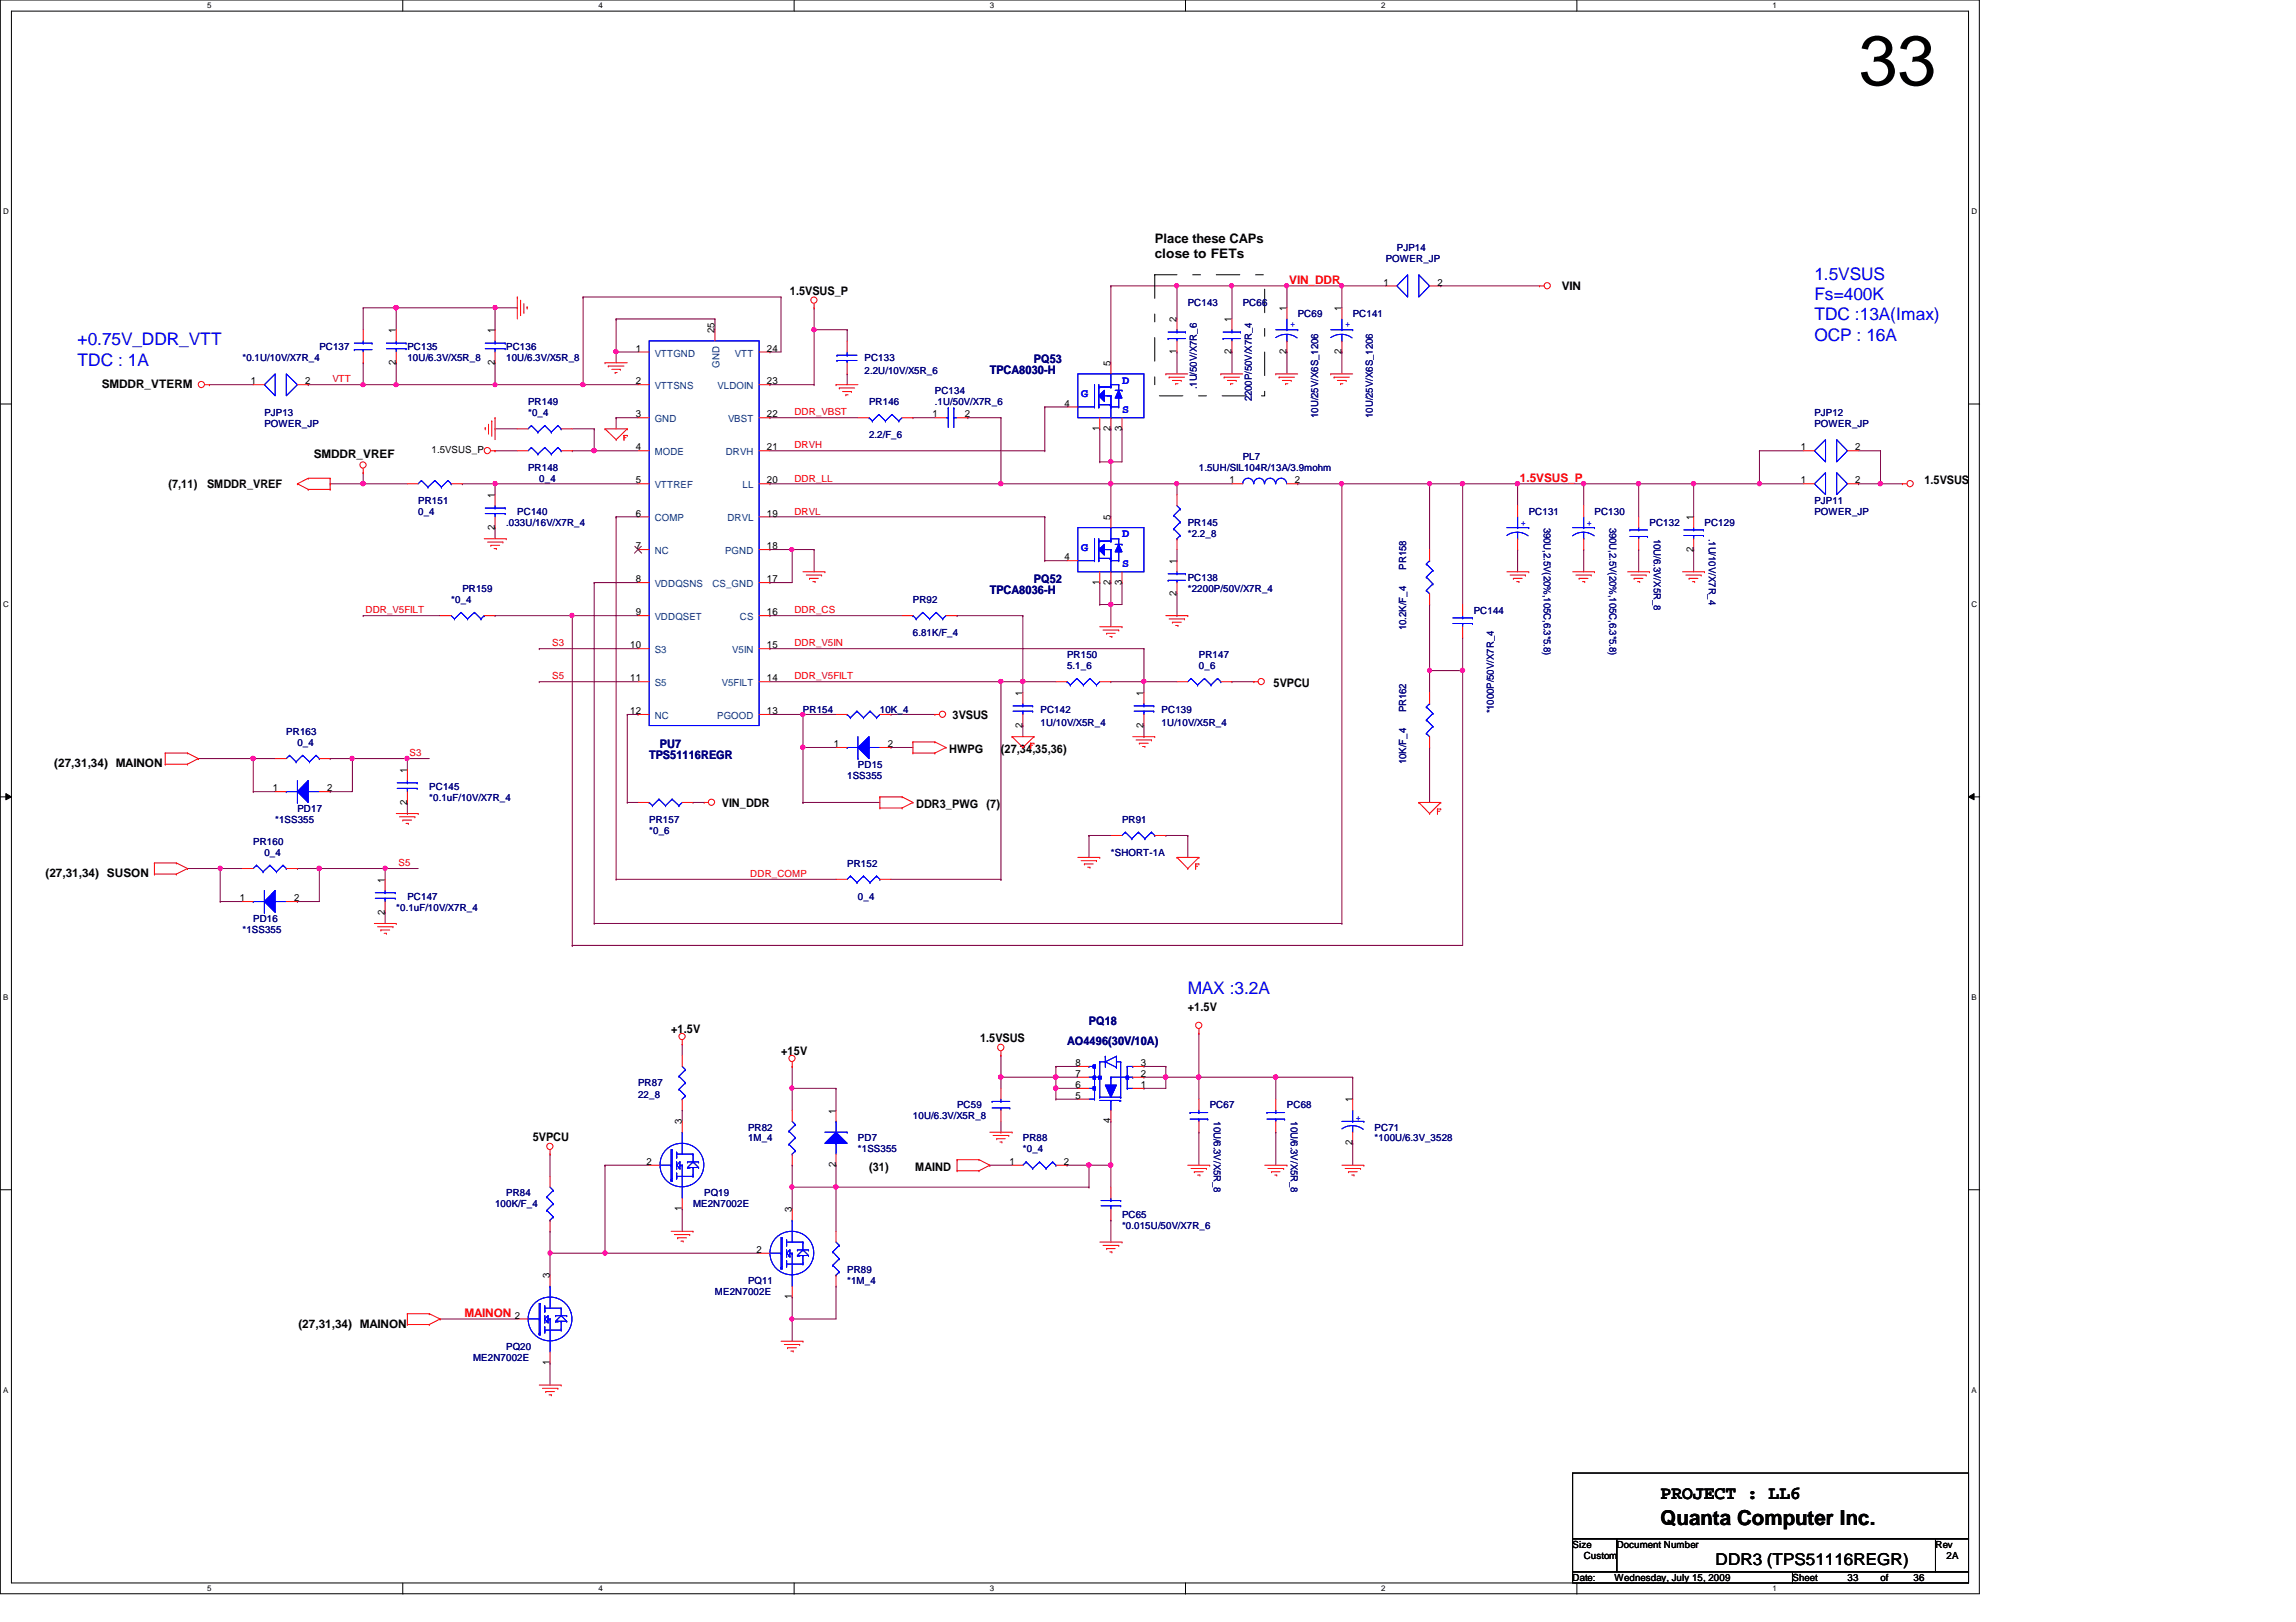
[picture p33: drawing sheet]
<svg xmlns="http://www.w3.org/2000/svg" width="297mm" height="210mm" viewBox="0 0 297 210" stroke-linecap="round" stroke-linejoin="round" font-family="sans-serif">
<defs><g id="words">
<text font-size="9.1" x="240.5" y="11">33</text>
<text font-size="2.7" x="214.8" y="197.4">Quanta Computer Inc.</text>
<text font-size="2.4" x="214.8" y="194">PROJECT : LL6</text>
<g font-size="2.2" fill="#00f">
<text x="234.7" y="36.2">1.5VSUS</text>
<text x="234.7" y="38.8">Fs=400K</text>
<text x="234.7" y="41.4">TDC :13A(Imax)</text>
<text x="10" y="44.7">+0.75V_DDR_VTT</text>
<text x="10" y="47.3">TDC : 1A</text>
<text x="234.7" y="44.1">OCP : 16A</text>
<text x="153.7" y="128.7">MAX :3.2A</text>
</g>
<text font-size="2.1" x="222" y="202.5">DDR3 (TPS51116REGR)</text>
<g font-size="1.7">
<text x="149.4" y="31.5">Place these CAPs</text>
<text x="149.4" y="33.4">close to FETs</text>
</g>
<g font-size="1.5">
<text x="102.2" y="38.1">1.5VSUS_P</text>
<text x="202.1" y="37.6">VIN</text>
<text x="13.2" y="50.2">SMDDR_VTERM</text>
<text x="40.6" y="59.2">SMDDR_VREF</text>
<text x="21.8" y="63.2">(7,11)</text>
<text x="26.8" y="63.2">SMDDR_VREF</text>
<text x="249" y="62.6">1.5VSUS</text>
<text x="164.8" y="88.9">5VPCU</text>
<text x="123.2" y="93">3VSUS</text>
<text x="7" y="99.3">(27,31,34) MAINON</text>
<text x="122.8" y="97.5">HWPG</text>
<text x="129.5" y="97.5">(27,34,35,36)</text>
<text x="93.4" y="104.4">VIN_DDR</text>
<text x="118.5" y="104.6">DDR3_PWG (7)</text>
<text x="5.9" y="113.5">(27,31,34) SUSON</text>
<text x="153.7" y="130.9">+1.5V</text>
<text x="86.8" y="133.7">+1.5V</text>
<text x="101" y="136.6">+15V</text>
<text x="126.8" y="134.9">1.5VSUS</text>
<text x="68.9" y="147.7">5VPCU</text>
<text x="112.4" y="151.5">(31)</text>
<text x="118.4" y="151.5">MAIND</text>
<text x="38.6" y="171.9">(27,31,34) MAINON</text>
</g>
<g font-size="1.5" fill="#f00">
<text x="166.8" y="36.7">VIN_DDR</text>
<text x="196.6" y="62.3">1.5VSUS_P</text>
<text x="60.1" y="170.4">MAINON</text>
</g>
<g font-size="1.5" fill="#000080">
<text x="133.8" y="47">PQ53</text>
<text x="128.1" y="48.4">TPCA8030-H</text>
<text x="128.1" y="76.8">TPCA8036-H</text>
<text x="133.8" y="75.4">PQ52</text>
<text x="84" y="98.2">TPS51116REGR</text>
<text x="85.4" y="96.8">PU7</text>
<text x="138" y="135.2">AO4496(30V/10A)</text>
<text x="140.9" y="132.6">PQ18</text>
</g>
<g font-size="1.5" fill="#00f">
<text x="139.9" y="51.4">G</text>
<text x="145.2" y="49.7">D</text>
<text x="145.2" y="53.5">S</text>
<text x="139.9" y="71.3">G</text>
<text x="145.2" y="69.6">D</text>
<text x="145.2" y="73.4">S</text>
</g>
<g font-size="1.3" fill="#000080">
<text x="179.3" y="33.9">POWER_JP</text>
<text x="180.7" y="32.5">PJP14</text>
<text x="153.7" y="39.6">PC143</text>
<text x="160.8" y="39.6">PC66</text>
<text x="167.9" y="41">PC69</text>
<text x="175" y="41">PC141</text>
<text x="31.4" y="46.7">*0.1U/10V/X7R_4</text>
<text x="41.3" y="45.3">PC137</text>
<text x="52.7" y="45.3">PC135</text>
<text x="52.7" y="46.7">10U/6.3V/X5R_8</text>
<text x="65.5" y="45.3">PC136</text>
<text x="65.5" y="46.7">10U/6.3V/X5R_8</text>
<text x="111.8" y="46.7">PC133</text>
<text x="34.2" y="53.8">PJP13</text>
<text x="68.3" y="52.4">PR149</text>
<text x="68.3" y="53.8">*0_4</text>
<text x="111.8" y="48.4">2.2U/10V/X5R_6</text>
<text x="112.4" y="52.4">PR146</text>
<text x="120.9" y="51">PC134</text>
<text x="120.9" y="52.4">.1U/50V/X7R_6</text>
<text x="154.9" y="50.4" transform="rotate(-90 154.9 50.4)">.1U/50V/X7R_6</text>
<text x="162" y="51.9" transform="rotate(-90 162 51.9)">2200P/50V/X7R_4</text>
<text x="234.7" y="53.8">PJP12</text>
<text x="34.2" y="55.2">POWER_JP</text>
<text x="112.4" y="56.7">2.2/F_6</text>
<text x="160.8" y="59.5">PL7</text>
<text x="170.5" y="54.1" transform="rotate(-90 170.5 54.1)">10U/25V/X6S_1206</text>
<text x="177.6" y="54.1" transform="rotate(-90 177.6 54.1)">10U/25V/X6S_1206</text>
<text x="234.7" y="55.2">POWER_JP</text>
<text x="54.1" y="65.2">PR151</text>
<text x="68.3" y="61">PR148</text>
<text x="69.8" y="62.4">0_4</text>
<text x="155.1" y="61">1.5UH/SIL104R/13A/3.9mohm</text>
<text x="234.7" y="65.2">PJP11</text>
<text x="54.1" y="66.6">0_4</text>
<text x="65.5" y="68.1">.033U/16V/X7R_4</text>
<text x="66.9" y="66.6">PC140</text>
<text x="153.7" y="68.1">PR145</text>
<text x="153.7" y="69.5">*2.2_8</text>
<text x="197.8" y="66.6">PC131</text>
<text x="199.7" y="68.3" transform="rotate(90 199.7 68.3)">390U,2.5V(20%,105C,6.3*5.8)</text>
<text x="206.3" y="66.6">PC130</text>
<text x="208.2" y="68.3" transform="rotate(90 208.2 68.3)">390U,2.5V(20%,105C,6.3*5.8)</text>
<text x="213.4" y="68.1">PC132</text>
<text x="213.9" y="69.7" transform="rotate(90 213.9 69.7)">10U/6.3V/X5R_8</text>
<text x="220.5" y="68.1">PC129</text>
<text x="221.1" y="69.7" transform="rotate(90 221.1 69.7)">.1U/10V/X7R_4</text>
<text x="234.7" y="66.6">POWER_JP</text>
<text x="59.8" y="76.6">PR159</text>
<text x="153.7" y="75.2">PC138</text>
<text x="153.7" y="76.6">*2200P/50V/X7R_4</text>
<text x="181.9" y="73.7" transform="rotate(-90 181.9 73.7)">PR158</text>
<text x="58.4" y="78">*0_4</text>
<text x="118.1" y="78">PR92</text>
<text x="118.1" y="82.3">6.81K/F_4</text>
<text x="181.9" y="81.5" transform="rotate(-90 181.9 81.5)">10.2K/F_4</text>
<text x="190.7" y="79.4">PC144</text>
<text x="138" y="85.1">PR150</text>
<text x="138" y="86.5">5.1_6</text>
<text x="155.1" y="85.1">PR147</text>
<text x="155.1" y="86.5">0_6</text>
<text x="37" y="95.1">PR163</text>
<text x="103.9" y="92.2">PR154</text>
<text x="113.8" y="92.2">10K_4</text>
<text x="134.6" y="92.2">PC142</text>
<text x="134.6" y="93.9">1U/10V/X5R_4</text>
<text x="150.3" y="92.2">PC139</text>
<text x="150.3" y="93.9">1U/10V/X5R_4</text>
<text x="181.9" y="92.2" transform="rotate(-90 181.9 92.2)">PR162</text>
<text x="193.2" y="92.3" transform="rotate(-90 193.2 92.3)">*1000P/50V/X7R_4</text>
<text x="38.5" y="96.5">0_4</text>
<text x="109.6" y="100.8">1SS355</text>
<text x="111" y="99.4">PD15</text>
<text x="181.9" y="98.9" transform="rotate(-90 181.9 98.9)">10K/F_4</text>
<text x="35.6" y="106.5">*1SS355</text>
<text x="38.5" y="105">PD17</text>
<text x="55.5" y="102.2">PC145</text>
<text x="55.5" y="103.6">*0.1uF/10V/X7R_4</text>
<text x="84" y="106.5">PR157</text>
<text x="84" y="107.9">*0_6</text>
<text x="145.2" y="106.5">PR91</text>
<text x="32.8" y="109.3">PR160</text>
<text x="34.2" y="110.7">0_4</text>
<text x="109.6" y="112.1">PR152</text>
<text x="143.7" y="110.7">*SHORT-1A</text>
<text x="32.8" y="119.3">PD16</text>
<text x="51.3" y="117.9">*0.1uF/10V/X7R_4</text>
<text x="52.7" y="116.4">PC147</text>
<text x="111" y="116.4">0_4</text>
<text x="31.4" y="120.7">*1SS355</text>
<text x="82.5" y="140.6">PR87</text>
<text x="82.5" y="142">22_8</text>
<text x="123.8" y="143.4">PC59</text>
<text x="156.5" y="143.4">PC67</text>
<text x="166.5" y="143.4">PC68</text>
<text x="96.8" y="146.3">PR82</text>
<text x="96.8" y="147.7">1M_4</text>
<text x="111" y="147.7">PD7</text>
<text x="111" y="149.1">*1SS355</text>
<text x="118.1" y="144.9">10U/6.3V/X5R_8</text>
<text x="132.3" y="147.7">PR88</text>
<text x="132.3" y="149.1">*0_4</text>
<text x="157.1" y="145.1" transform="rotate(90 157.1 145.1)">10U/6.3V/X5R_8</text>
<text x="167" y="145.1" transform="rotate(90 167 145.1)">10U/6.3V/X5R_8</text>
<text x="177.8" y="146.3">PC71</text>
<text x="177.8" y="147.7">*100U/6.3V_3528</text>
<text x="65.5" y="154.8">PR84</text>
<text x="91.1" y="154.8">PQ19</text>
<text x="64" y="156.3">100K/F_4</text>
<text x="89.7" y="156.3">ME2N7002E</text>
<text x="145.2" y="157.6">PC65</text>
<text x="145.2" y="159.1">*0.015U/50V/X7R_6</text>
<text x="92.5" y="167.6">ME2N7002E</text>
<text x="96.8" y="166.2">PQ11</text>
<text x="109.6" y="164.8">PR89</text>
<text x="109.6" y="166.2">*1M_4</text>
<text x="61.2" y="176.1">ME2N7002E</text>
<text x="65.5" y="174.8">PQ20</text>
</g>
<g font-size="1.3">
<text x="152.2" y="41.7" transform="rotate(-90 152.2 41.7)">2</text>
<text x="159.3" y="41.7" transform="rotate(-90 159.3 41.7)">1</text>
<text x="166.5" y="40.3" transform="rotate(-90 166.5 40.3)">1</text>
<text x="173.6" y="40.3" transform="rotate(-90 173.6 40.3)">1</text>
<text x="179" y="37">1</text>
<text x="186" y="37">2</text>
<text x="51.2" y="47.2" transform="rotate(-90 51.2 47.2)">2</text>
<text x="51.2" y="43.1" transform="rotate(-90 51.2 43.1)">1</text>
<text x="64" y="47.2" transform="rotate(-90 64 47.2)">2</text>
<text x="64" y="43.1" transform="rotate(-90 64 43.1)">1</text>
<text x="82.3" y="45.5">1</text>
<text x="92.5" y="43.1" transform="rotate(-90 92.5 43.1)">25</text>
<text x="99.2" y="45.5">24</text>
<text x="143.7" y="47.4" transform="rotate(-90 143.7 47.4)">5</text>
<text x="152.2" y="45.8" transform="rotate(-90 152.2 45.8)">1</text>
<text x="159.3" y="45.8" transform="rotate(-90 159.3 45.8)">2</text>
<text x="166.5" y="45.8" transform="rotate(-90 166.5 45.8)">2</text>
<text x="173.6" y="45.8" transform="rotate(-90 173.6 45.8)">2</text>
<text x="32.5" y="49.7">1</text>
<text x="39.5" y="49.7">2</text>
<text x="82.3" y="49.7">2</text>
<text x="99.2" y="49.7">23</text>
<text x="137.7" y="52.6">4</text>
<text x="55.8" y="58.7">1.5VSUS_P</text>
<text x="82.3" y="58.3">4</text>
<text x="82.3" y="54">3</text>
<text x="99.2" y="54">22</text>
<text x="99.2" y="58.3">21</text>
<text x="120.6" y="54">1</text>
<text x="124.8" y="54">2</text>
<text x="142.2" y="55.8" transform="rotate(-90 142.2 55.8)">1</text>
<text x="143.7" y="55.8" transform="rotate(-90 143.7 55.8)">2</text>
<text x="145.1" y="55.8" transform="rotate(-90 145.1 55.8)">3</text>
<text x="233" y="58.3">1</text>
<text x="240" y="58.3">2</text>
<text x="64" y="64.4" transform="rotate(-90 64 64.4)">1</text>
<text x="82.3" y="62.6">5</text>
<text x="99.2" y="62.6">20</text>
<text x="159" y="62.6">1</text>
<text x="167.5" y="62.6">2</text>
<text x="233" y="62.6">1</text>
<text x="240" y="62.6">2</text>
<text x="64" y="68.6" transform="rotate(-90 64 68.6)">2</text>
<text x="82.3" y="66.8">6</text>
<text x="82.3" y="71.1">7</text>
<text x="99.2" y="66.8">19</text>
<text x="99.2" y="71.1">18</text>
<text x="143.7" y="67.3" transform="rotate(-90 143.7 67.3)">5</text>
<text x="219.1" y="71.4" transform="rotate(-90 219.1 71.4)">2</text>
<text x="219.1" y="67.3" transform="rotate(-90 219.1 67.3)">1</text>
<text x="82.3" y="75.4">8</text>
<text x="99.2" y="75.4">17</text>
<text x="137.7" y="72.5">4</text>
<text x="142.2" y="75.7" transform="rotate(-90 142.2 75.7)">1</text>
<text x="143.7" y="75.7" transform="rotate(-90 143.7 75.7)">2</text>
<text x="145.1" y="75.7" transform="rotate(-90 145.1 75.7)">3</text>
<text x="152.2" y="77.1" transform="rotate(-90 152.2 77.1)">2</text>
<text x="152.2" y="73" transform="rotate(-90 152.2 73)">1</text>
<text x="81.5" y="83.9">10</text>
<text x="82.3" y="79.6">9</text>
<text x="99.2" y="83.9">15</text>
<text x="99.2" y="79.6">16</text>
<text x="81.5" y="88.2">11</text>
<text x="99.2" y="88.2">14</text>
<text x="81.5" y="92.4">12</text>
<text x="99.2" y="92.4">13</text>
<text x="132.3" y="94.1" transform="rotate(-90 132.3 94.1)">2</text>
<text x="132.3" y="90" transform="rotate(-90 132.3 90)">1</text>
<text x="148" y="94.1" transform="rotate(-90 148 94.1)">2</text>
<text x="148" y="90" transform="rotate(-90 148 90)">1</text>
<text x="52.7" y="100" transform="rotate(-90 52.7 100)">1</text>
<text x="107.9" y="96.7">1</text>
<text x="114.8" y="96.7">2</text>
<text x="35.3" y="102.4">1</text>
<text x="42.3" y="102.4">2</text>
<text x="52.7" y="104.1" transform="rotate(-90 52.7 104.1)">2</text>
<text x="31" y="116.6">1</text>
<text x="38.1" y="116.6">2</text>
<text x="49.8" y="118.4" transform="rotate(-90 49.8 118.4)">2</text>
<text x="49.8" y="114.2" transform="rotate(-90 49.8 114.2)">1</text>
<text x="139.1" y="138">8</text>
<text x="147.6" y="138">3</text>
<text x="139.1" y="139.4">7</text>
<text x="139.1" y="140.8">6</text>
<text x="139.1" y="142.2">5</text>
<text x="147.6" y="139.4">2</text>
<text x="147.6" y="140.8">1</text>
<text x="175" y="142.7" transform="rotate(-90 175 142.7)">1</text>
<text x="88.2" y="145.5" transform="rotate(-90 88.2 145.5)">3</text>
<text x="108.1" y="144.1" transform="rotate(-90 108.1 144.1)">1</text>
<text x="143.7" y="145.4" transform="rotate(-90 143.7 145.4)">4</text>
<text x="175" y="148.2" transform="rotate(-90 175 148.2)">2</text>
<text x="83.6" y="150.7">2</text>
<text x="108.1" y="151" transform="rotate(-90 108.1 151)">2</text>
<text x="130.6" y="150.7">1</text>
<text x="137.6" y="150.7">2</text>
<text x="88.2" y="156.8" transform="rotate(-90 88.2 156.8)">1</text>
<text x="102.4" y="156.9" transform="rotate(-90 102.4 156.9)">3</text>
<text x="71.1" y="165.4" transform="rotate(-90 71.1 165.4)">3</text>
<text x="97.9" y="162.1">2</text>
<text x="66.6" y="170.6">2</text>
<text x="102.4" y="168.1" transform="rotate(-90 102.4 168.1)">1</text>
<text x="71.1" y="176.7" transform="rotate(-90 71.1 176.7)">1</text>
<text x="203.5" y="200.3">Size</text>
<text x="204.9" y="201.8">Custom</text>
<text x="209.2" y="200.3">Document Number</text>
<text x="250.4" y="200.3">Rev</text>
<text x="251.8" y="201.8">2A</text>
<text x="203.5" y="204.6">Date:</text>
<text x="208.9" y="204.6">Wednesday, July 15, 2009</text>
<text x="231.9" y="204.6">Sheet</text>
<text x="239" y="204.6">33</text>
<text x="243.3" y="204.6">of</text>
<text x="247.6" y="204.6">36</text>
</g>
<g font-size="1.3" fill="#004080">
<text x="84.7" y="46.1">VTTGND</text>
<text x="93.1" y="47.6" transform="rotate(-90 93.1 47.6)">GND</text>
<text x="95.1" y="46.1">VTT</text>
<text x="84.7" y="50.4">VTTSNS</text>
<text x="92.8" y="50.4">VLDOIN</text>
<text x="84.7" y="58.9">MODE</text>
<text x="84.7" y="54.7">GND</text>
<text x="93.9" y="58.9">DRVH</text>
<text x="94.2" y="54.7">VBST</text>
<text x="84.7" y="63.2">VTTREF</text>
<text x="96.1" y="63.2">LL</text>
<text x="84.7" y="67.5">COMP</text>
<text x="84.7" y="71.7">NC</text>
<text x="93.8" y="71.7">PGND</text>
<text x="94.1" y="67.5">DRVL</text>
<text x="84.7" y="76">VDDQSNS</text>
<text x="92.2" y="76">CS_GND</text>
<text x="84.7" y="80.3">VDDQSET</text>
<text x="95.7" y="80.3">CS</text>
<text x="84.7" y="84.5">S3</text>
<text x="84.7" y="88.8">S5</text>
<text x="93.4" y="88.8">V5FILT</text>
<text x="94.7" y="84.5">V5IN</text>
<text x="84.7" y="93">NC</text>
<text x="92.8" y="93">PGOOD</text>
</g>
<g font-size="1.3" fill="#00f">
<text x="166.9" y="42.3">+</text>
<text x="174" y="42.3">+</text>
<text x="196.8" y="68.1">+</text>
<text x="205.3" y="68.1">+</text>
<text x="175.4" y="145">+</text>
</g>
<g font-size="1.3" fill="#f00">
<text x="43" y="49.5">VTT</text>
<text x="102.8" y="53.8">DDR_VBST</text>
<text x="102.8" y="58">DRVH</text>
<text x="102.8" y="62.3">DDR_LL</text>
<text x="102.8" y="66.6">DRVL</text>
<text x="47.3" y="79.4">DDR_V5FILT</text>
<text x="71.5" y="83.7">S3</text>
<text x="102.8" y="83.7">DDR_V5IN</text>
<text x="102.8" y="79.4">DDR_CS</text>
<text x="71.5" y="87.9">S5</text>
<text x="102.8" y="87.9">DDR_V5FILT</text>
<text x="53" y="97.9">S3</text>
<text x="51.6" y="112.1">S5</text>
<text x="97.1" y="113.5">DDR_COMP</text>
</g>
<g font-size="1">
<text x="26.8" y="1.1">5</text>
<text x="77.4" y="1.1">4</text>
<text x="128.1" y="1.1">3</text>
<text x="178.7" y="1.1">2</text>
<text x="229.3" y="1.1">1</text>
<text x=".4" y="27.7">D</text>
<text x="255.1" y="27.7">D</text>
<text x=".4" y="78.6">C</text>
<text x="255.1" y="78.6">C</text>
<text x=".4" y="129.4">B</text>
<text x="255.1" y="129.4">B</text>
<text x=".4" y="180.3">A</text>
<text x="255.1" y="180.3">A</text>
<text x="26.8" y="205.9">5</text>
<text x="77.4" y="205.9">4</text>
<text x="128.1" y="205.9">3</text>
<text x="178.7" y="205.9">2</text>
<text x="229.3" y="205.9">1</text>
</g>
</g></defs>
<path d="M0 0h256.1v206.2h-256.1zM1.5 1.4h253.2v203.5h-253.2z" fill="none" stroke="#000" stroke-width=".13"/>
<g fill="#fff">
<path d="M26.8 .2h.5v1.1h-.5z"/>
<path d="M26.8 205h.5v1.2h-.5z"/>
</g>
<path d="M52.1 0v1.4M52.1 204.9v1.4" fill="none" stroke="#000" stroke-width=".13"/>
<g fill="#fff">
<path d="M77.4 .2h.6v1.1h-.6z"/>
<path d="M77.4 205h.6v1.2h-.6z"/>
</g>
<path d="M102.7 0v1.4M102.7 204.9v1.4" fill="none" stroke="#000" stroke-width=".13"/>
<g fill="#fff">
<path d="M128.1 .2h.5v1.1h-.5z"/>
<path d="M128.1 205h.5v1.2h-.5z"/>
</g>
<path d="M153.4 0v1.4M153.4 204.9v1.4" fill="none" stroke="#000" stroke-width=".13"/>
<g fill="#fff">
<path d="M178.7 .2h.5v1.1h-.5z"/>
<path d="M178.7 205h.5v1.2h-.5z"/>
</g>
<path d="M204 0v1.4M204 204.9v1.4" fill="none" stroke="#000" stroke-width=".13"/>
<g fill="#fff">
<path d="M229.3 .2h.6v1.1h-.6z"/>
<path d="M229.3 205h.6v1.2h-.6z"/>
<path d="M.4 26.8h.7v1.2h-.7z"/>
<path d="M255.1 26.8h.7v1.2h-.7z"/>
<path d="M.4 77.7h.7v1.1h-.7z"/>
<path d="M255.1 77.7h.7v1.1h-.7z"/>
</g>
<path d="M0 52.3h1.5M254.7 52.3h1.4" fill="none" stroke="#000" stroke-width=".13"/>
<g fill="#fff">
<path d="M.4 128.5h.7v1.2h-.7z"/>
<path d="M255.1 128.5h.6v1.2h-.6z"/>
</g>
<path d="M0 103.1h1.5M.8 102.7l.7 .4-.7 .4zM254.7 103.1l.7-.4v.8zM254.7 103.1h1.4" fill="none" stroke="#000" stroke-width=".13"/>
<path d="M.8 102.7l.7 .4-.7 .4zM254.7 103.1l.7-.4v.8z" fill="#000"/>
<g fill="#fff">
<path d="M.4 179.4h.7v1.1h-.7z"/>
<path d="M255.1 179.4h.6v1.1h-.6z"/>
</g>
<path d="M0 154h1.5M254.7 154h1.4" fill="none" stroke="#000" stroke-width=".13"/>
<path d="M185 86.8h.1M185 86.8v2.8M71.2 162.2h.1M71.2 162.2h7.1" fill="none" stroke="#800040" stroke-width=".13"/>
<circle cx="71.1" cy="162.2" r=".27" fill="#f0f"/>
<circle cx="71.1" cy="162.2" r=".27" fill="none" stroke="#f0f" stroke-width=".13"/>
<path d="M243.3 62.6h.1M243.3 62.6h2.8M108.2 153.6h32.7M138 150.8h.1M138 150.8h2.9M140.9 153.6h.1M140.9 150.8h.1M140.9 150.8v2.8" fill="none" stroke="#800040" stroke-width=".13"/>
<circle cx="243.3" cy="62.6" r=".29" fill="#f0f"/>
<circle cx="243.3" cy="62.6" r=".29" fill="none" stroke="#f0f" stroke-width=".13"/>
<path d="M173.6 62.6h.1M173.6 62.6v56.9" fill="none" stroke="#800040" stroke-width=".13"/>
<circle cx="173.5" cy="62.6" r=".27" fill="#f0f"/>
<circle cx="173.5" cy="62.6" r=".27" fill="none" stroke="#f0f" stroke-width=".13"/>
<path d="M41.3 112.4h.1M41.3 112.4h8.5" fill="none" stroke="#800040" stroke-width=".13"/>
<circle cx="41.3" cy="112.4" r=".29" fill="#f0f"/>
<circle cx="41.3" cy="112.4" r=".29" fill="none" stroke="#f0f" stroke-width=".13"/>
<path d="M186.4 37h.1M186.4 37h12.8M196.3 62.6h.1M196.3 62.6h8.6M204.9 62.6h.1M204.9 62.6v2.8M219.1 62.6h.1M219.1 62.6h8.5M24.3 112.4h.1M24.3 112.4h4.2M28.5 116.7h.1M28.5 116.7h2.9" fill="none" stroke="#800040" stroke-width=".13"/>
<circle cx="196.3" cy="62.6" r=".29" fill="#f0f"/>
<circle cx="196.3" cy="62.6" r=".29" fill="none" stroke="#f0f" stroke-width=".13"/>
<path d="M204.9 71.1h.1M204.9 71.1v2.9M45.6 98.2h.1M45.6 98.2h7.1M52.7 98.2h.1M52.7 98.2v1.4" fill="none" stroke="#800040" stroke-width=".13"/>
<circle cx="45.5" cy="98.1" r=".27" fill="#f0f"/>
<circle cx="45.5" cy="98.1" r=".27" fill="none" stroke="#f0f" stroke-width=".13"/>
<g fill="none" stroke="#800040" stroke-width=".13">
<path d="M64 39.8h2.9M66.9 39.8h.1M52.7 98.2h.1M52.7 98.2h2.8M69.8 88.2h.1M69.8 88.2h12.7M28.5 112.4h.1M28.5 112.4h2.9M38.5 112.4h.1M38.5 112.4h2.8M49.8 112.4h.1M49.8 112.4v1.4"/>
<path d="M52.7 105.3h.1M52.7 103.8v1.5"/>
</g>
<circle cx="52.6" cy="98.1" r=".27" fill="#f0f"/>
<circle cx="52.6" cy="98.1" r=".27" fill="none" stroke="#f0f" stroke-width=".13"/>
<path d="M25.7 98.2h.1M25.7 98.2h7.1M49.8 118.1h.1M49.8 112.4h.1M49.8 118.1v1.4M49.8 112.4h4.3" fill="none" stroke="#800040" stroke-width=".13"/>
<circle cx="49.8" cy="112.4" r=".27" fill="#f0f"/>
<circle cx="49.8" cy="112.4" r=".27" fill="none" stroke="#f0f" stroke-width=".13"/>
<path d="M32.8 98.2h.1M32.8 98.2v4.2" fill="none" stroke="#800040" stroke-width=".13"/>
<circle cx="32.7" cy="98.1" r=".29" fill="#f0f"/>
<circle cx="32.7" cy="98.1" r=".29" fill="none" stroke="#f0f" stroke-width=".13"/>
<path d="M32.8 98.2h.1M32.8 98.2h2.8M45.6 98.2h.1M45.6 98.2v4.2h-2.9M28.5 112.4h.1M28.5 112.4v4.3M32.8 102.4h.1M32.8 102.4h2.8M38.5 116.7h.1M41.3 112.4h.1M41.3 112.4v4.3h-2.8M42.7 102.4h.1" fill="none" stroke="#800040" stroke-width=".13"/>
<circle cx="28.5" cy="112.4" r=".27" fill="#f0f"/>
<circle cx="28.5" cy="112.4" r=".27" fill="none" stroke="#f0f" stroke-width=".13"/>
<g fill="none" stroke="#800040" stroke-width=".13">
<path d="M47 49.8h.1M47 49.8h4.3M64 58.3h.1M64 58.3h2.9M142.3 55.5h.1M142.3 55.5v4.3M143.7 59.8h.1M145.2 55.5h.1M145.2 55.5v4.3h-1.5M42.7 62.6h.1M47 61.2h.1M47 61.2v1.4h-4.3"/>
<path d="M143.7 62.6h.1M143.7 75.4h.1M143.7 62.6v4.3M143.7 75.4v2.8M145.2 75.4h.1M145.2 75.4v2.8M152.3 72.6h.1M152.3 79.7h.1M152.3 71.1v1.5M152.3 76.8v2.9M42.7 98.2h.1M42.7 98.2h2.9"/>
<path d="M81.1 92.5h.1M81.1 92.5v11.3M103.9 92.5h.1M103.9 92.5v4.2M115.3 92.5h.1M115.3 92.5h5.6M143.7 88.2h.1M143.7 88.2h4.3M148 95.3h.1M148 93.9v1.4M159.4 88.2h.1M159.4 88.2h2.8"/>
<path d="M81.1 103.8h.1M81.1 103.8h1.4M74 122.3h.1M74 122.3h115.2"/>
</g>
<circle cx="47" cy="49.8" r=".27" fill="#f0f"/>
<circle cx="47" cy="49.8" r=".27" fill="none" stroke="#f0f" stroke-width=".13"/>
<path d="M64 55.5h.1M64 55.5h2.9M135.2 52.7h.1M135.2 52.7h2.8M173.6 45.6h.1M173.6 45.6v2.8M143.7 62.6h.1M143.7 62.6h8.6" fill="none" stroke="#800040" stroke-width=".13"/>
<circle cx="152.2" cy="62.6" r=".27" fill="#f0f"/>
<circle cx="152.2" cy="62.6" r=".27" fill="none" stroke="#f0f" stroke-width=".13"/>
<path d="M173.6 37h.1M173.6 37v2.8" fill="none" stroke="#800040" stroke-width=".13"/>
<circle cx="173.5" cy="37" r=".27" fill="#f0f"/>
<circle cx="173.5" cy="37" r=".27" fill="none" stroke="#f0f" stroke-width=".13"/>
<path d="M47 39.8h.1M47 39.8v2.9M166.5 37h.1M166.5 37h7.1M142.3 75.4h.1M142.3 75.4v2.8M212 62.6h.1M212 62.6v4.3M219.1 62.6h.1M219.1 62.6v4.3" fill="none" stroke="#800040" stroke-width=".13"/>
<circle cx="219.1" cy="62.6" r=".29" fill="#f0f"/>
<circle cx="219.1" cy="62.6" r=".29" fill="none" stroke="#f0f" stroke-width=".13"/>
<g fill="none" stroke="#800040" stroke-width=".13">
<path d="M74 55.5h2.9M76.9 55.5h.1M76.9 58.3h.1M76.9 55.5v2.8M135.2 52.7h.1M135.2 52.7v5.6M196.3 71.1h.1M196.3 62.6h.1M196.3 62.6v2.8M196.3 71.1v2.9M212 71.1h.1M212 71.1v2.9"/>
<path d="M219.1 71.1h.1M219.1 71.1v2.9M148 88.2h.1M148 88.2v1.4"/>
</g>
<circle cx="76.8" cy="58.3" r=".29" fill="#f0f"/>
<circle cx="76.8" cy="58.3" r=".29" fill="none" stroke="#f0f" stroke-width=".13"/>
<g fill="none" stroke="#800040" stroke-width=".13">
<path d="M51.3 39.8h.1M51.3 39.8v2.9M143.7 37h.1M143.7 37v9.9M152.3 37h.1M152.3 37v4.3M159.4 37h.1M159.4 37v4.3M159.4 37h7.1M166.5 37h.1M166.5 37v2.8M74 58.3h.1"/>
<path d="M74 58.3h2.9M152.3 45.6h.1M152.3 45.6v2.8M159.4 45.6h.1M159.4 45.6v2.8M99.6 66.9h35.6M135.2 66.9h.1M135.2 66.9v5.7M69.8 83.9h.1M69.8 83.9h12.7"/>
</g>
<circle cx="166.4" cy="37" r=".27" fill="#f0f"/>
<circle cx="166.4" cy="37" r=".27" fill="none" stroke="#f0f" stroke-width=".13"/>
<circle cx="159.3" cy="37" r=".27" fill="#f0f"/>
<circle cx="159.3" cy="37" r=".27" fill="none" stroke="#f0f" stroke-width=".13"/>
<g fill="none" stroke="#800040" stroke-width=".13">
<path d="M51.3 39.8h12.7M64 39.8h.1M64 39.8v2.9M143.7 37h.1M143.7 37h8.6M173.6 37h.1M173.6 37h5.7M64 42.7h.1M99.6 58.3h35.6M135.2 58.3h.1M166.5 45.6h.1M166.5 45.6v2.8"/>
<path d="M135.2 72.6h.1M135.2 72.6h2.8"/>
</g>
<circle cx="51.2" cy="39.8" r=".29" fill="#f0f"/>
<circle cx="51.2" cy="39.8" r=".29" fill="none" stroke="#f0f" stroke-width=".13"/>
<circle cx="64" cy="39.8" r=".27" fill="#f0f"/>
<circle cx="64" cy="39.8" r=".27" fill="none" stroke="#f0f" stroke-width=".13"/>
<path d="M109.6 48.4h.1M109.6 48.4v1.4M129.5 54.1h.1M129.5 54.1v8.5h-29.9M99.6 62.6h.1M81.1 92.5h1.4M82.5 92.5h.1M132.3 93.9h.1M132.3 93.9v1.4M189.2 86.8h.1M189.2 86.8v35.5" fill="none" stroke="#800040" stroke-width=".13"/>
<circle cx="189.2" cy="86.8" r=".29" fill="#f0f"/>
<circle cx="189.2" cy="86.8" r=".29" fill="none" stroke="#f0f" stroke-width=".13"/>
<path d="M167.9 62.6h.1M167.9 62.6h5.7M129.5 88.2h2.8M132.3 88.2h.1" fill="none" stroke="#800040" stroke-width=".13"/>
<circle cx="132.3" cy="88.2" r=".27" fill="#f0f"/>
<circle cx="132.3" cy="88.2" r=".27" fill="none" stroke="#f0f" stroke-width=".13"/>
<path d="M47 62.6h.1M47 62.6h5.7M103.9 92.5h.1M103.9 96.7h.1M103.9 92.5h4.3M103.9 96.7h4.3M115.3 96.7h.1M115.3 96.7h2.8" fill="none" stroke="#800040" stroke-width=".13"/>
<circle cx="47" cy="62.6" r=".29" fill="#f0f"/>
<circle cx="47" cy="62.6" r=".29" fill="none" stroke="#f0f" stroke-width=".13"/>
<path d="M59.8 62.6h.1M59.8 62.6h4.2M143.7 78.2h.1M143.7 78.2h1.5" fill="none" stroke="#800040" stroke-width=".13"/>
<circle cx="143.7" cy="78.2" r=".27" fill="#f0f"/>
<circle cx="143.7" cy="78.2" r=".27" fill="none" stroke="#f0f" stroke-width=".13"/>
<path d="M142.3 78.2h.1M142.3 78.2h1.4M143.7 78.2h.1M143.7 78.2v2.9M152.3 62.6h.1M152.3 62.6v1.4" fill="none" stroke="#800040" stroke-width=".13"/>
<circle cx="143.7" cy="78.2" r=".27" fill="#f0f"/>
<circle cx="143.7" cy="78.2" r=".27" fill="none" stroke="#f0f" stroke-width=".13"/>
<g fill="none" stroke="#800040" stroke-width=".13">
<path d="M47 46.9h.1M47 46.9v2.9M51.3 46.9h.1M51.3 46.9v2.9M64 46.9h.1M64 46.9v2.9M142.3 59.8h.1M142.3 59.8h1.4M143.7 55.5h.1M143.7 59.8h.1M143.7 55.5v7.1M76.9 119.5h96.7"/>
<path d="M89.7 103.8h.1M89.7 103.8h1.4M173.6 119.5h.1"/>
</g>
<circle cx="143.7" cy="59.7" r=".27" fill="#f0f"/>
<circle cx="143.7" cy="59.7" r=".27" fill="none" stroke="#f0f" stroke-width=".13"/>
<path d="M212 62.6h.1M212 62.6h7.1" fill="none" stroke="#800040" stroke-width=".13"/>
<circle cx="212" cy="62.6" r=".29" fill="#f0f"/>
<circle cx="212" cy="62.6" r=".29" fill="none" stroke="#f0f" stroke-width=".13"/>
<path d="M92.5 41.3h.1M92.5 41.3v1.4M99.6 75.4h.1M102.5 71.1h.1M102.5 71.1v4.3h-2.9" fill="none" stroke="#800040" stroke-width=".13"/>
<circle cx="102.4" cy="71.1" r=".26" fill="#f0f"/>
<circle cx="102.4" cy="71.1" r=".26" fill="none" stroke="#f0f" stroke-width=".13"/>
<g fill="none" stroke="#800040" stroke-width=".13">
<path d="M39.9 49.8h.1M39.9 49.8h7.1M79.7 45.6h.1M79.7 54.1h.1M79.7 54.1h2.8M79.7 45.6h2.8M79.7 45.6v1.3M79.7 54.1v1.4M99.6 49.8h.1M99.6 49.8h5.7M109.6 42.7h.1M109.6 42.7v1.4"/>
<path d="M125.2 54.1h.1M125.2 54.1h4.3M47 79.7h.1M47 79.7h9.9M64 62.6h.1M64 79.7h.1M64 68.3h.1M64 62.6h18.5M64 79.7h10M64 62.6v1.4M64 68.3v1.4M102.5 71.1h.1"/>
<path d="M102.5 71.1h2.8M132.3 88.2h.1M132.3 88.2v1.4"/>
</g>
<circle cx="64" cy="62.6" r=".27" fill="#f0f"/>
<circle cx="64" cy="62.6" r=".27" fill="none" stroke="#f0f" stroke-width=".13"/>
<g fill="none" stroke="#800040" stroke-width=".13">
<path d="M75.4 38.4h.1M75.4 38.4h25.6M75.4 38.4v11.4M101 38.4h.1M101 38.4v7.2M99.6 71.1h.1M99.6 71.1h2.9M105.3 71.1h.1M105.3 71.1v2.9M189.2 62.6h.1M189.2 62.6v15.6M99.6 92.5h4.3"/>
<path d="M103.9 92.5h.1"/>
</g>
<circle cx="103.9" cy="92.5" r=".27" fill="#f0f"/>
<circle cx="103.9" cy="92.5" r=".27" fill="none" stroke="#f0f" stroke-width=".13"/>
<path d="M99.6 88.2h29.9M129.5 88.2h.1" fill="none" stroke="#800040" stroke-width=".13"/>
<circle cx="129.5" cy="88.2" r=".27" fill="#f0f"/>
<circle cx="129.5" cy="88.2" r=".27" fill="none" stroke="#f0f" stroke-width=".13"/>
<path d="M105.3 39.8h.1M105.3 39.8v10M105.3 49.8h.1M105.3 42.7h.1M105.3 42.7h4.3M99.6 83.9h.1M99.6 83.9h48.4M148 83.9h.1M148 83.9v4.3" fill="none" stroke="#800040" stroke-width=".13"/>
<circle cx="105.3" cy="42.7" r=".27" fill="#f0f"/>
<circle cx="105.3" cy="42.7" r=".27" fill="none" stroke="#f0f" stroke-width=".13"/>
<path d="M74 79.7h.1M74 79.7v42.6M74 79.7h8.5M76.9 75.4h.1M76.9 75.4v44.1M76.9 75.4h5.6M76.9 119.5h.1M115.3 113.8h14.2M129.5 113.8h.1M74 122.3h.1" fill="none" stroke="#800040" stroke-width=".13"/>
<circle cx="74" cy="79.6" r=".27" fill="#f0f"/>
<circle cx="74" cy="79.6" r=".27" fill="none" stroke="#f0f" stroke-width=".13"/>
<path d="M79.7 41.3h.1M79.7 41.3v4.3M99.6 54.1h.1M99.6 54.1h11.4M79.7 66.9h.1M79.7 66.9v46.9M79.7 66.9h2.8M129.5 88.2v25.6M129.5 113.8h.1" fill="none" stroke="#800040" stroke-width=".13"/>
<circle cx="79.7" cy="45.5" r=".27" fill="#f0f"/>
<circle cx="79.7" cy="45.5" r=".27" fill="none" stroke="#f0f" stroke-width=".13"/>
<g fill="none" stroke="#800040" stroke-width=".13">
<path d="M79.7 41.3h.1M79.7 41.3h12.8M99.6 45.6h.1M99.6 45.6h1.4M118.1 54.1h.1M118.1 54.1h2.8M99.6 79.7h.1M99.6 79.7h17.1M132.3 79.7h.1M132.3 79.7v8.5M140.9 108.1h.1M140.9 108.1h2.8"/>
<path d="M140.9 108.1v2.9M150.8 108.1h.1M150.8 108.1h2.9M153.7 108.1h.1M153.7 108.1v2.9"/>
</g>
<circle cx="132.3" cy="88.2" r=".27" fill="#f0f"/>
<circle cx="132.3" cy="88.2" r=".27" fill="none" stroke="#f0f" stroke-width=".13"/>
<path d="M129.5 62.6h.1M129.5 62.6h14.2M79.7 113.8h.1M79.7 113.8h28.5" fill="none" stroke="#800040" stroke-width=".13"/>
<circle cx="143.7" cy="62.6" r=".29" fill="#f0f"/>
<circle cx="143.7" cy="62.6" r=".29" fill="none" stroke="#f0f" stroke-width=".13"/>
<circle cx="129.5" cy="62.6" r=".29" fill="#f0f"/>
<circle cx="129.5" cy="62.6" r=".29" fill="none" stroke="#f0f" stroke-width=".13"/>
<path d="M51.3 49.8h.1M51.3 49.8h12.7M185 86.8h.1M185 86.8h4.2" fill="none" stroke="#800040" stroke-width=".13"/>
<circle cx="51.2" cy="49.8" r=".27" fill="#f0f"/>
<circle cx="51.2" cy="49.8" r=".27" fill="none" stroke="#f0f" stroke-width=".13"/>
<path d="M148 88.2h.1M148 88.2h4.3" fill="none" stroke="#800040" stroke-width=".13"/>
<circle cx="148" cy="88.2" r=".27" fill="#f0f"/>
<circle cx="148" cy="88.2" r=".27" fill="none" stroke="#f0f" stroke-width=".13"/>
<path d="M204.9 62.6h.1M204.9 62.6h7.1" fill="none" stroke="#800040" stroke-width=".13"/>
<circle cx="204.9" cy="62.6" r=".29" fill="#f0f"/>
<circle cx="204.9" cy="62.6" r=".29" fill="none" stroke="#f0f" stroke-width=".13"/>
<path d="M47 39.8h4.3M51.3 39.8h.1M76.9 58.3h.1M76.9 58.3h5.6" fill="none" stroke="#800040" stroke-width=".13"/>
<circle cx="51.2" cy="39.8" r=".29" fill="#f0f"/>
<circle cx="51.2" cy="39.8" r=".29" fill="none" stroke="#f0f" stroke-width=".13"/>
<path d="M152.3 37h.1M152.3 37h7.1" fill="none" stroke="#800040" stroke-width=".13"/>
<circle cx="152.2" cy="37" r=".27" fill="#f0f"/>
<circle cx="152.2" cy="37" r=".27" fill="none" stroke="#f0f" stroke-width=".13"/>
<path d="M64 49.8h.1M64 49.8h11.4M185 62.6h.1M185 62.6h4.2" fill="none" stroke="#800040" stroke-width=".13"/>
<circle cx="64" cy="49.8" r=".26" fill="#f0f"/>
<circle cx="64" cy="49.8" r=".26" fill="none" stroke="#f0f" stroke-width=".13"/>
<path d="M132.3 88.2h.1M132.3 88.2h4.3" fill="none" stroke="#800040" stroke-width=".13"/>
<circle cx="132.3" cy="88.2" r=".27" fill="#f0f"/>
<circle cx="132.3" cy="88.2" r=".27" fill="none" stroke="#f0f" stroke-width=".13"/>
<path d="M75.4 49.8h.1M75.4 49.8h7.1M173.6 62.6h.1M173.6 62.6h11.4" fill="none" stroke="#800040" stroke-width=".13"/>
<circle cx="75.4" cy="49.8" r=".27" fill="#f0f"/>
<circle cx="75.4" cy="49.8" r=".27" fill="none" stroke="#f0f" stroke-width=".13"/>
<g fill="none" stroke="#800040" stroke-width=".13">
<path d="M123.8 79.7h.1M123.8 79.7h8.5M189.2 82.5h.1M189.2 82.5v4.3M102.5 138h.1M102.5 138v5.7M129.5 136.6h.1M129.5 136.6v2.8M102.5 140.8h.1M102.5 140.8h5.7M108.2 140.8h.1M108.2 140.8v2.9"/>
<path d="M129.5 146.5h.1M129.5 145.1v1.4"/>
</g>
<circle cx="102.4" cy="140.8" r=".27" fill="#f0f"/>
<circle cx="102.4" cy="140.8" r=".27" fill="none" stroke="#f0f" stroke-width=".13"/>
<path d="M155.1 139.4h.1M155.1 139.4v2.8M155.1 146.5h.1M155.1 146.5v4.3" fill="none" stroke="#800040" stroke-width=".13"/>
<circle cx="155.1" cy="139.4" r=".29" fill="#f0f"/>
<circle cx="155.1" cy="139.4" r=".29" fill="none" stroke="#f0f" stroke-width=".13"/>
<g fill="none" stroke="#800040" stroke-width=".13">
<path d="M88.3 135.1h.1M88.3 135.1v1.5M136.6 138h.1M136.6 139.4h.1M136.6 138h2.8M136.6 139.4h2.8M148 138h.1M148 138h2.8M175 139.4h.1M175 139.4v2.8M88.3 156.5h.1M88.3 143.7h.1"/>
<path d="M88.3 143.7v1.4M88.3 156.5v2.8M102.5 150.8h.1M102.5 153.6h.1M102.5 150.8v5.7M128.1 150.8h.1M128.1 150.8h2.8M136.6 140.8h.1M136.6 142.2h.1M136.6 140.8h2.8M136.6 142.2h2.8M136.6 140.8v1.4"/>
<path d="M175 148h.1M175 148v2.8M78.3 162.2h.1M78.3 162.2h19.9"/>
</g>
<circle cx="136.6" cy="140.8" r=".29" fill="#f0f"/>
<circle cx="136.6" cy="140.8" r=".29" fill="none" stroke="#f0f" stroke-width=".13"/>
<path d="M150.8 139.4h.1M150.8 139.4v1.4h-2.8M148 140.8h.1" fill="none" stroke="#800040" stroke-width=".13"/>
<circle cx="150.8" cy="139.4" r=".29" fill="#f0f"/>
<circle cx="150.8" cy="139.4" r=".29" fill="none" stroke="#f0f" stroke-width=".13"/>
<path d="M165.1 139.4h.1M165.1 139.4h9.9" fill="none" stroke="#800040" stroke-width=".13"/>
<circle cx="165" cy="139.4" r=".29" fill="#f0f"/>
<circle cx="165" cy="139.4" r=".29" fill="none" stroke="#f0f" stroke-width=".13"/>
<path d="M136.6 139.4h.1M136.6 139.4v1.4" fill="none" stroke="#800040" stroke-width=".13"/>
<circle cx="136.6" cy="139.4" r=".29" fill="#f0f"/>
<circle cx="136.6" cy="139.4" r=".29" fill="none" stroke="#f0f" stroke-width=".13"/>
<path d="M129.5 139.4h.1M129.5 139.4h7.1" fill="none" stroke="#800040" stroke-width=".13"/>
<circle cx="129.5" cy="139.4" r=".29" fill="#f0f"/>
<circle cx="129.5" cy="139.4" r=".29" fill="none" stroke="#f0f" stroke-width=".13"/>
<path d="M102.5 170.7h.1M102.5 170.7v2.9" fill="none" stroke="#800040" stroke-width=".13"/>
<circle cx="102.4" cy="170.7" r=".26" fill="#f0f"/>
<circle cx="102.4" cy="170.7" r=".26" fill="none" stroke="#f0f" stroke-width=".13"/>
<path d="M136.6 138h.1M136.6 138v1.4M150.8 138h.1M150.8 139.4h.1M150.8 138v1.4M155.1 133.7h.1M155.1 133.7v5.7h-4.3M108.2 150.8h.1M108.2 150.8v2.8" fill="none" stroke="#800040" stroke-width=".13"/>
<circle cx="108.1" cy="153.6" r=".29" fill="#f0f"/>
<circle cx="108.1" cy="153.6" r=".29" fill="none" stroke="#f0f" stroke-width=".13"/>
<path d="M140.9 150.8h.1M143.7 145.1h.1M143.7 145.1v5.7h-2.8" fill="none" stroke="#800040" stroke-width=".13"/>
<circle cx="143.7" cy="150.8" r=".29" fill="#f0f"/>
<circle cx="143.7" cy="150.8" r=".29" fill="none" stroke="#f0f" stroke-width=".13"/>
<circle cx="140.9" cy="150.8" r=".29" fill="#f0f"/>
<circle cx="140.9" cy="150.8" r=".29" fill="none" stroke="#f0f" stroke-width=".13"/>
<path d="M148 139.4h.1M148 139.4h2.8M78.3 150.8h.1M78.3 150.8v11.4" fill="none" stroke="#800040" stroke-width=".13"/>
<circle cx="78.3" cy="162.2" r=".27" fill="#f0f"/>
<circle cx="78.3" cy="162.2" r=".27" fill="none" stroke="#f0f" stroke-width=".13"/>
<path d="M78.3 150.8h.1M78.3 150.8h5.7M102.5 153.6h.1M102.5 153.6h5.7" fill="none" stroke="#800040" stroke-width=".13"/>
<circle cx="102.4" cy="153.6" r=".27" fill="#f0f"/>
<circle cx="102.4" cy="153.6" r=".27" fill="none" stroke="#f0f" stroke-width=".13"/>
<g fill="none" stroke="#800040" stroke-width=".13">
<path d="M103.9 96.7v7.1M103.9 103.8h.1M71.2 149.4h.1M71.2 159.3h.1M71.2 149.4v2.8M71.2 159.3v5.7M108.2 153.6h.1M108.2 153.6v5.7M56.9 170.7h.1M56.9 170.7h10M71.2 176.4h.1M71.2 162.2h.1"/>
<path d="M71.2 176.4v2.8M102.5 170.7h.1M102.5 167.9h.1M102.5 167.9v2.8M108.2 166.5h.1M108.2 166.5v4.2h-5.7"/>
</g>
<circle cx="103.9" cy="96.7" r=".29" fill="#f0f"/>
<circle cx="103.9" cy="96.7" r=".29" fill="none" stroke="#f0f" stroke-width=".13"/>
<g fill="none" stroke="#800040" stroke-width=".13">
<path d="M189.2 62.6h.1M189.2 62.6h7.1M103.9 103.8h.1M103.9 103.8h9.9M129.5 139.4h.1M129.5 139.4v1.4M155.1 139.4h.1M155.1 139.4h10M165.1 139.4h.1M165.1 139.4v2.8M143.7 150.8h.1M143.7 157.9h.1"/>
<path d="M143.7 150.8v2.8M143.7 157.9v2.8"/>
</g>
<circle cx="189.2" cy="62.6" r=".29" fill="#f0f"/>
<circle cx="189.2" cy="62.6" r=".29" fill="none" stroke="#f0f" stroke-width=".13"/>
<path d="M185 62.6h.1M185 62.6v8.5M165.1 146.5h.1M165.1 146.5v4.3" fill="none" stroke="#800040" stroke-width=".13"/>
<circle cx="184.9" cy="62.6" r=".27" fill="#f0f"/>
<circle cx="184.9" cy="62.6" r=".27" fill="none" stroke="#f0f" stroke-width=".13"/>
<path d="M185 78.2h.1M185 78.2v8.6" fill="none" stroke="#800040" stroke-width=".13"/>
<circle cx="184.9" cy="86.8" r=".27" fill="#f0f"/>
<circle cx="184.9" cy="86.8" r=".27" fill="none" stroke="#f0f" stroke-width=".13"/>
<g fill="none" stroke="#800040" stroke-width=".13">
<path d="M227.6 58.3h.1M227.6 58.3h5.7M227.6 58.3v4.3M240.4 58.3h2.9M243.3 58.3h.1M243.3 58.3v4.3M152.3 62.6h.1M152.3 62.6h7.1M227.6 62.6h.1M227.6 62.6h5.7M240.4 62.6h.1M240.4 62.6h2.9"/>
<path d="M243.3 62.6h.1M185 96.7h.1M185 96.7v7.1"/>
</g>
<circle cx="227.6" cy="62.6" r=".27" fill="#f0f"/>
<circle cx="227.6" cy="62.6" r=".27" fill="none" stroke="#f0f" stroke-width=".13"/>
<path d="M27.1 49.8h.1M27.1 49.8h5.7" fill="none" stroke="#800040" stroke-width=".13"/>
<g fill="none" stroke="#f00" stroke-width=".13">
<path d="M66.9 38.4h.1M66.9 38.4v2.9M67.3 38.9h.1M67.3 38.9v2M67.8 39.3v1.1M68.2 39.7h.1M68.2 39.7v.3M105.3 39.8h.1M105.3 39.3v.5M199.2 37h.1M199.2 37h.6M26.5 49.8h.6"/>
<path d="M27.1 49.8h.1M62.8 55.3h.1M62.8 55.3v.3M63.2 56h.1M63.2 54.9v1.1M63.5 58.3h.5M63.6 54.5h.1M63.6 54.5v2M64 58.3h.1M64 54.1h.1M64 54.1v2.8M67.8 40.4h.1"/>
<path d="M78.3 46.9h.1M78.3 55.5h.1M78.3 46.9h2.8M78.3 55.5h2.8M78.3 55.5l1.4 1.4M78.7 47.4h.1M78.7 47.4h2M79.2 47.8h1.1M79.6 48.2h.1M79.6 48.2h.2M79.7 56.9h.1M80.3 47.8h.1"/>
<path d="M80.7 56.3h.1M80.7 56.9h.1M80.7 56.6h.1M80.7 56.3h.4M80.7 56.3v.6M80.7 56.6h.3M81.1 55.5h.1M81.1 56.3h.1M81.1 55.5l-1.4 1.4M108.2 49.8h.1M108.2 49.8h2.8M108.6 50.2h.1"/>
<path d="M108.6 50.2h2M109 50.7h1.1M109.4 51.1h.1M109.4 51.1h.3M110.1 50.7h.1M120.9 54.1h1.5M123.8 54.1h1.4M150.8 48.4h.1M150.8 48.4h2.9M151.3 48.8h.1M151.3 48.8h1.9M151.7 49.2h1.1"/>
<path d="M152.1 49.7h.1M152.1 49.7h.3M152.8 49.2h.1M157.9 48.4h.1M157.9 48.4h2.9M158.4 48.8h.1M158.4 48.8h2M158.8 49.2h1.1M159.2 49.7h.1M159.2 49.7h.3M159.9 49.2h.1M165.1 48.4h.1"/>
<path d="M165.1 48.4h2.8M165.5 48.8h.1M165.5 48.8h2M165.9 49.2h1.1M166.3 49.7h.1M166.3 49.7h.3M167 49.2h.1M172.2 48.4h.1M172.2 48.4h2.8M172.6 48.8h.1M172.6 48.8h2M173 49.2h1.2"/>
<path d="M173.4 49.7h.1M173.4 49.7h.3M174.2 49.2h.1M38.5 62.6h.1M38.5 62.6l1.4 .7M39.9 63.3h.1M39.9 61.9h.1M39.9 63.3h2.8M39.9 61.9l-1.4 .7M39.9 61.9h2.8M42.7 61.9h.1M42.7 63.3h.1"/>
<path d="M42.7 61.9v1.4M47 61.2h.1M47 60.6v.6M62.6 69.7h2.9M63.1 70.1h2M63.5 70.6h.1M63.5 70.6h1.1M63.9 71h.3M64.2 71h.1M65.1 70.1h.1M65.5 69.7h.1M103.9 74h2.8"/>
<path d="M104.3 74.4h2M104.7 74.8h.1M104.7 74.8h1.2M105.2 75.3h.2M105.4 75.3h.1M106.3 74.4h.1M106.7 74h.1M150.8 79.7h2.9M153.7 79.7h.1M185 71.1v1.5M185 76.8v1.4M189.2 78.2v1.5"/>
<path d="M194.9 74h2.9M195.4 74.4h2M195.8 74.8h.1M195.8 74.8h1.1M196.2 75.3h.3M196.5 75.3h.1M197.4 74.4h.1M197.8 74h.1M203.5 74h2.8M203.9 74.4h2M204.3 74.8h.1M204.3 74.8h1.1"/>
<path d="M204.7 75.3h.3M205 75.3h.1M205.9 74.4h.1M206.3 74h.1M210.6 74h2.8M211 74.4h2M211.4 74.8h.1M211.4 74.8h1.2M211.8 75.3h.3M212.1 75.3h.1M213 74.4h.1M213.4 74h.1"/>
<path d="M217.7 74h2.8M218.1 74.4h2M218.5 74.8h.1M218.5 74.8h1.2M218.9 75.3h.3M219.2 75.3h.1M220.1 74.4h.1M220.5 74h.1M246.1 62.6h.1M246.1 62.6h.6M21.4 98.9h.1M21.4 97.5h.1"/>
<path d="M21.4 97.5h2.9M21.4 98.9h2.9M21.4 97.5v1.4M24.3 98.9h.1M24.3 97.5h.1M24.3 97.5l1.4 .7M25.7 98.2h.1M25.7 98.2l-1.4 .7M118.1 96h.1M118.1 97.5h.1M118.1 97.5h2.8M118.1 96h2.8"/>
<path d="M118.1 96v1.5M120.9 97.5h.1M120.9 96h.1M120.9 92.5h.1M120.9 96l1.5 .7M120.9 92.5h.6M122.4 96.7h.1M122.4 96.7l-1.5 .8M130.9 95.3h.1M130.9 95.3h2.9M130.9 95.3l1.4 1.4M132.3 96.7h.1"/>
<path d="M133.3 96.2h.1M133.3 96.7h.1M133.3 96.4h.1M133.3 96.2h.5M133.3 96.2v.5M133.3 96.4h.3M133.8 95.3h.1M133.8 96.2h.1M133.8 95.3l-1.5 1.4M142.3 81.1h2.9M142.7 81.5h2M143.2 82h.1"/>
<path d="M143.2 82h1.1M143.6 82.4h.2M143.8 82.4h.1M144.7 81.5h.1M145.2 81.1h.1M146.6 95.3h2.8M147 95.8h2M147.4 96.2h.1M147.4 96.2h1.1M147.8 96.6h.3M148.1 96.6h.1M149 95.8h.1"/>
<path d="M149.4 95.3h.1M151.3 80.1h1.9M151.7 80.5h.1M151.7 80.5h1.1M152.1 80.9h.3M152.4 80.9h.1M153.2 80.1h.1M162.2 88.2h.1M162.2 88.2h.6M189.2 81.1v1.4M20 113.1h.1M20 111.7h.1"/>
<path d="M20 113.1h2.8M20 111.7v1.4M20 111.7h2.8M22.8 113.1h.1M22.8 111.7h.1M22.8 111.7l1.5 .7M24.3 112.4h.1M24.3 112.4l-1.5 .7M48.4 119.5h2.9M48.8 119.9h2M50.8 119.9h.1M51.3 119.5h.1"/>
<path d="M51.3 105.3h2.8M51.7 105.7h2M52.1 106.1h.1M52.1 106.1h1.2M52.5 106.6h.3M52.8 106.6h.1M53.7 105.7h.1M54.1 105.3h.1M91.1 103.8h.1M91.1 103.8h.5M113.8 103.1h.1M113.8 104.6h.1"/>
<path d="M113.8 104.6h2.9M113.8 103.1h2.9M113.8 103.1v1.5M116.7 104.6h.1M116.7 103.1h.1M116.7 103.1l1.4 .7M118.1 103.8h.1M118.1 103.8l-1.4 .8M139.4 111h2.9M139.9 111.4h2M140.3 111.8h.1M140.3 111.8h1.1"/>
<path d="M140.7 112.2h.3M141 112.2h.1M141.9 111.4h.1M142.3 111h.1M152.3 111h.1M152.3 111h2.8M152.3 111l1.4 1.4M153.7 112.4h.1M154.7 111.8h.1M154.7 112.4h.1M154.7 112.1h.1M154.7 111.8h.4"/>
<path d="M154.7 111.8v.6M154.7 112.1h.2M155.1 111h.1M155.1 111.8h.1M155.1 111l-1.4 1.4M183.6 103.8h.1M183.6 103.8h2.8M183.6 103.8l1.4 1.5M185 105.3h.1M186 104.7h.1M186 105.3h.1M186 105h.1"/>
<path d="M186 104.7h.4M186 104.7v.6M186 105h.3M186.4 103.8h.1M186.4 104.7h.1M186.4 103.8l-1.4 1.5M49.3 120.4h.1M49.3 120.4h1.1M49.7 120.8h.3M50 120.8h.1M88.3 135.1h.1M88.3 134.6v.5"/>
<path d="M102.5 138h.1M102.5 137.4v.6M129.5 136.6h.1M129.5 136v.6M155.1 133.7h.1M155.1 133.1v.6M71.2 149.4h.1M71.2 148.8v.6M86.8 159.3h2.9M87.2 159.8h2M89.2 159.8h.1M89.7 159.3h.1"/>
<path d="M123.8 151.5h.1M123.8 150.1h.1M123.8 151.5h2.9M123.8 150.1v1.4M123.8 150.1h2.9M126.7 151.5h.1M126.7 150.1h.1M126.7 150.1l1.4 .7M128.1 150.8h.1M128.1 150.8l-1.4 .7M128.1 146.5h2.8M128.5 146.9h2"/>
<path d="M128.9 147.4h.1M128.9 147.4h1.1M129.4 147.8h.2M129.6 147.8h.1M130.5 146.9h.1M130.9 146.5h.1M153.7 150.8h2.8M154.1 151.2h2M154.5 151.6h.1M154.5 151.6h1.2M154.9 152.1h.3M155.2 152.1h.1"/>
<path d="M156.1 151.2h.1M156.5 150.8h.1M163.6 150.8h2.9M164 151.2h2.1M164.5 151.6h.1M164.5 151.6h1.1M164.9 152.1h.3M165.1 142.2v1.5M165.1 145.1v1.4M165.2 152.1h.1M166.1 151.2h.1M166.5 150.8h.1"/>
<path d="M173.6 150.8h2.8M174 151.2h2M174.5 151.6h.1M174.5 151.6h1.1M174.9 152.1h.3M175.2 152.1h.1M176 151.2h.1M176.4 150.8h.1M52.7 171.4h.1M52.7 170h.1M52.7 171.4h2.8M52.7 170v1.4"/>
<path d="M52.7 170h2.8M55.5 171.4h.1M55.5 170h.1M55.5 170l1.4 .7M56.9 170.7h.1M56.9 170.7l-1.4 .7M69.8 179.2h2.8M70.2 179.7h2M72.2 179.7h.1M72.6 179.2h.1M87.7 160.2h.1M87.7 160.2h1.1"/>
<path d="M88.1 160.6h.3M88.4 160.6h.1M101 173.6h2.9M101.5 174h2M101.9 174.4h.1M101.9 174.4h1.1M102.3 174.8h.3M102.6 174.8h.1M103.5 174h.1M103.9 173.6h.1M142.3 160.7h2.9M142.7 161.2h2"/>
<path d="M143.2 161.6h.1M143.2 161.6h1.1M143.6 162h.2M143.8 162h.1M144.7 161.2h.1M145.2 160.7h.1M70.6 180.1h.1M70.6 180.1h1.2M71 180.5h.3M71.3 180.5h.1"/>
<circle cx="105.3" cy="38.8" r=".4"/>
<circle cx="200.2" cy="37" r=".4"/>
<circle cx="26.1" cy="49.8" r=".4"/>
<circle cx="63" cy="58.3" r=".4"/>
<circle cx="47" cy="60.2" r=".4"/>
<circle cx="247.1" cy="62.6" r=".4"/>
<circle cx="121.9" cy="92.4" r=".4"/>
<circle cx="163.2" cy="88.2" r=".4"/>
<circle cx="92" cy="103.8" r=".4"/>
<circle cx="88.2" cy="134.1" r=".4"/>
<circle cx="102.5" cy="137" r=".4"/>
<circle cx="129.5" cy="135.5" r=".42"/>
<circle cx="155.1" cy="132.7" r=".4"/>
<circle cx="71.1" cy="148.4" r=".4"/>
</g>
<path d="M203.5 190.6h51.2v8.5h-51.2zM203.5 199.1h5.7v4.3h-5.7zM209.2 199.1h41.2v4.3h-41.2zM250.4 199.1h4.3v4.3h-4.3zM203.5 203.4h28.4v1.5h-28.4zM231.9 203.4h22.8v1.5h-22.8z" fill="none" stroke="#000" stroke-width=".13"/>
<path d="M149.4 35.6h14.2v15.6h-14.2z" fill="none" stroke="#000" stroke-width=".13" stroke-dasharray="3 2 1 2"/>
<g fill="none" stroke="#00f" stroke-width=".13">
<path d="M122.4 54.1h.3M122.7 54.1h.1M122.7 52.8h.1M122.7 52.8v2.5M123.4 52.8h.1M123.4 54.1h.1M123.4 54.1h.4M123.4 52.8v2.5M184.5 76.4h.1M184.5 74.7h.1M184.5 73h.1M184.5 76.4l.5 .4"/>
<path d="M184.5 74.7l.9 .9M184.5 73l.9 .8M185 72.6h.1M185 72.6l-.5 .4M185.4 75.6h.1M185.4 73.8h.1M185.4 75.6l-.9 .8M185.4 73.8l-.9 .9M188 80h2.5M189.2 80h.1M189.2 79.7v.3M190.5 80h.1"/>
<path d="M188 80.7h2.5M189.2 80.7h.1M189.2 80.7v.4M190.5 80.7h.1M163.9 144h.1M163.9 144h2.3M163.9 144.8h2.3M165.1 144.8h.1M165.1 144h.1M165.1 143.7v.3M165.1 144.8v.3M166.2 144.8h.1"/>
</g>
<path d="M142.2 71.1l.7-.7v1.4z" fill="#00f"/>
<path d="M142.2 71.1l.7-.7v1.4z" fill="none" stroke="#00f" stroke-width=".13"/>
<path d="M144.7 70.4l.5 1h-.9z" fill="#00f"/>
<g fill="none" stroke="#00f" stroke-width=".13">
<path d="M139.4 68.3h8.6v5.7h-8.6zM139.4 72.6h2.2M141.6 72.6h.1M141.6 69.7h.1M141.6 69.7v2.9M142.2 72.6h.1M142.2 70h.1M142.2 69.7v2.9M142.2 70h1.5M142.2 72.3h1.5M142.3 70h.1M142.9 71.1h.8"/>
<path d="M143.6 72.3h.1M143.7 70h.1M143.7 71.1h.1M143.7 72.6h.1M143.7 72.3h.1M143.7 68.3h.1M143.7 74h.1M143.7 68.3v1.7M143.7 71.1v2.9M143.7 72.6h1M143.7 69.7h1M144.3 70.4h.9"/>
<path d="M144.7 70.4l.5 1h-.9zM144.7 69.7h.1M144.7 70.4h.1M144.7 72.6h.1M144.7 69.7v.7M144.7 71.4v1.2M145.2 70.4h.1"/>
</g>
<path d="M142.2 71.1l.7-.7v1.4z" fill="#00f"/>
<path d="M142.2 71.1l.7-.7v1.4z" fill="none" stroke="#00f" stroke-width=".13"/>
<path d="M144.7 70.4l.5 1h-.9z" fill="#00f"/>
<g fill="none" stroke="#00f" stroke-width=".13">
<path d="M234.7 58.3l1.5-1.4v2.9zM237.6 56.9l1.4 1.4-1.4 1.5zM139.4 68.3h8.6v5.7h-8.6zM139.4 72.6h2.2M141.6 72.6h.1M141.6 69.7h.1M141.6 69.7v2.9M142.2 72.6h.1M142.2 70h.1M142.2 69.7v2.9M142.2 70h1.5M142.2 72.3h1.5"/>
<path d="M142.3 70h.1M142.9 71.1h.8M143.6 72.3h.1M143.7 70h.1M143.7 71.1h.1M143.7 72.6h.1M143.7 72.3h.1M143.7 68.3h.1M143.7 74h.1M143.7 68.3v1.7M143.7 71.1v2.9M143.7 72.6h1"/>
<path d="M143.7 69.7h1M144.3 70.4h.9M144.7 70.4l.5 1h-.9zM144.7 69.7h.1M144.7 70.4h.1M144.7 72.6h.1M144.7 69.7v.7M144.7 71.4v1.2M145.2 70.4h.1M184.5 94.9h.1M184.5 93.2h.1M184.5 91.5h.1"/>
<path d="M184.5 94.9l.5 .4M184.5 93.2l.9 .8M184.5 91.5l.9 .8M185 91.1h.1M185 91.1l-.5 .4M185.4 94h.1M185.4 92.3h.1M185.4 94l-.9 .9M185.4 92.3l-.9 .9"/>
</g>
<path d="M233.3 58.3h1.4M239 58.3h1.4M138 72.6h1.4M142.3 74v1.4M143.7 66.9v1.4M143.7 74v1.4M145.2 74v1.4M185 89.6v1.5M185 95.3v1.4" fill="none" stroke="#f00" stroke-width=".13"/>
<path d="M111 96.7l1.4-1.4v2.9z" fill="#00f"/>
<path d="M109.6 96.7h.1M109.6 96.7h1.4M111 96.7l1.4-1.4v2.9zM111 98.2h.1M111 95.3v2.9M112.4 96.7h.1M112.4 96.7h1.4" fill="none" stroke="#00f" stroke-width=".13"/>
<path d="M111 96.7l1.4-1.4v2.9z" fill="#00f"/>
<g fill="none" stroke="#00f" stroke-width=".13">
<path d="M45.8 45.3h.1M45.8 45.3h2.3M45.8 44.4h2.3M47 44.4h.1M47 45.3h.1M47 44.1v.3M47 45.3v.3M48.1 44.4h.1M68.7 57.9h.1M68.7 57.9l-.4 .4M68.7 57.9l.9 .9M69.6 58.8h.1"/>
<path d="M70.5 57.9h.1M70.5 57.9l-.9 .9M70.5 57.9l.8 .9M71.3 58.8h.1M72.2 57.9h.1M72.2 57.9l-.9 .9M72.2 57.9l.4 .4M72.6 58.3h.1M108.3 46h.1M108.3 46.7h.1M108.3 46h2.6M108.3 46.7h2.6"/>
<path d="M109.6 46.7h.1M109.6 46h.1M109.6 45.6v.4M109.6 46.7v.2M109.6 96.7h.1M109.6 96.7h1.4M111 96.7l1.4-1.4v2.9zM111 98.2h.1M111 95.3v2.9M112.4 96.7h.1M112.4 96.7h1.4M51.4 102h2.6"/>
<path d="M51.4 101.3h2.6M52.7 101.3h.1M52.7 102h.1M52.7 101v.3M52.7 102v.4M54 102h.1M54 101.3h.1M110 113.4h.1M110 113.4l-.4 .4M110 113.4l.9 .8M110.9 114.2h.1M111.7 113.4h.1"/>
<path d="M111.7 113.4l-.8 .8M111.7 113.4l.9 .8M112.6 114.2h.1M113.4 113.4h.1M113.4 113.4l-.8 .8M113.4 113.4l.4 .4M113.8 113.8h.1"/>
</g>
<path d="M47 42.7v1.4M47 45.6v1.3M66.9 58.3h1.4M72.6 58.3h1.4M109.6 44.1v1.5M109.6 46.9v1.5M52.7 99.6v1.4M108.2 96.7h1.4M113.8 96.7h1.5M52.7 102.4v1.4M108.2 113.8h1.4M113.8 113.8h1.5" fill="none" stroke="#f00" stroke-width=".13"/>
<path d="M108.2 146.5l1.4 1.5h-2.9z" fill="#00f"/>
<path d="M106.7 146.5h2.9M108.2 146.5l1.4 1.5h-2.9zM108.2 148h.1M108.2 145.1h.1M108.2 145.1v1.4M108.2 148v1.4M109.6 146.5h.1" fill="none" stroke="#00f" stroke-width=".13"/>
<path d="M108.2 146.5l1.4 1.5h-2.9z" fill="#00f"/>
<g fill="none" stroke="#00f" stroke-width=".13">
<path d="M151.1 75.1h.1M151.1 75.1h2.3M151.1 74.3h2.3M152.3 74.3h.1M152.3 75.1h.1M152.3 74v.3M152.3 75.1v.3M153.4 74.3h.1M106.7 146.5h2.9M108.2 146.5l1.4 1.5h-2.9zM108.2 148h.1M108.2 145.1h.1"/>
<path d="M108.2 145.1v1.4M108.2 148v1.4M109.6 146.5h.1"/>
</g>
<path d="M152.3 72.6v1.4M152.3 75.4v1.4M108.2 143.7v1.4M108.2 149.4v1.4" fill="none" stroke="#f00" stroke-width=".13"/>
<path d="M39.9 101v2.8l-1.4-1.4z" fill="#00f"/>
<path d="M37 102.4h.1M37 102.4h1.5M38.5 103.8h.1M38.5 101v2.8M39.9 101v2.8l-1.4-1.4zM39.9 102.4h.1M39.9 102.4h1.4" fill="none" stroke="#00f" stroke-width=".13"/>
<path d="M39.9 101v2.8l-1.4-1.4z" fill="#00f"/>
<path d="M37 102.4h.1M37 102.4h1.5M38.5 103.8h.1M38.5 101v2.8M39.9 101v2.8l-1.4-1.4zM39.9 102.4h.1M39.9 102.4h1.4" fill="none" stroke="#00f" stroke-width=".13"/>
<path d="M35.6 102.4h1.4M41.3 102.4h1.4" fill="none" stroke="#f00" stroke-width=".13"/>
<path d="M35.6 115.2v2.9l-1.4-1.4z" fill="#00f"/>
<path d="M32.8 116.7h.1M32.8 116.7h1.4M34.2 118.1h.1M34.2 115.2v2.9M35.6 115.2v2.9l-1.4-1.4zM35.6 116.7h.1M35.6 116.7h1.4" fill="none" stroke="#00f" stroke-width=".13"/>
<path d="M35.6 115.2v2.9l-1.4-1.4z" fill="#00f"/>
<g fill="none" stroke="#00f" stroke-width=".13">
<path d="M50 45.1h2.5M50 44.4h2.5M51.3 44.4h.1M51.3 45.1h.1M51.3 44.1v.3M51.3 45.1v.5M52.5 45.1h.1M52.5 44.4h.1M62.8 45.1h2.6M62.8 44.4h2.6M64 44.4h.1M64 45.1h.1"/>
<path d="M64 44.1v.3M64 45.1v.5M65.4 45.1h.1M65.4 44.4h.1M158.2 43.8h.1M158.2 43.8h2.3M158.2 43h2.3M159.4 43h.1M159.4 43.8h.1M159.4 42.7v.3M159.4 43.8v.3M160.5 43h.1"/>
<path d="M165.1 42.7h2.8M166.5 44.1h.1M166.5 42.7h.1M166.5 43.3a2.16 2.16 0 0 1 1.3 .4M166.5 43.3a2.36 2.36 0 0 0-1.4 .4M166.5 41.3v1.4M166.5 43.3v.8M167.9 42.7h.1M172.2 42.7h2.8M173.6 44.1h.1M173.6 42.7h.1M173.6 43.3a2.16 2.16 0 0 1 1.3 .4"/>
<path d="M173.6 43.3a2.36 2.36 0 0 0-1.4 .4M173.6 41.3v1.4M173.6 43.3v.8M175 42.7h.1M54.5 62.2h.1M54.5 62.2l-.4 .4M54.5 62.2l.9 .8M55.4 63h.1M56.3 62.2h.1M56.3 62.2l-.9 .8M56.3 62.2l.8 .8M57.1 63h.1"/>
<path d="M58 62.2h.1M58 62.2l-.9 .8M58 62.2l.4 .4M58.4 62.6h.1M58.4 79.7l.4 .4M59.6 79.2h.1M59.6 79.2l-.8 .9M59.6 79.2l.9 .9M61.4 79.2h.1M61.4 79.2l-.9 .9M61.4 79.2l.8 .9M62.6 79.7h.1"/>
<path d="M62.6 79.7l-.4 .4M62.8 66.5h2.6M62.8 65.7h2.6M64 65.7h.1M64 66.5h.1M64 65.4v.3M64 66.5v.4M65.4 66.5h.1M65.4 65.7h.1M194.9 68.3h2.9M196.3 69.7h.1M196.3 68.3h.1"/>
<path d="M196.3 68.9a2.28 2.28 0 0 1 1.4 .4M196.3 68.9a2.15 2.15 0 0 0-1.4 .4M196.3 66.9v1.4M196.3 68.9v.8M197.8 68.3h.1M234.7 62.6l1.5-1.4v2.8zM237.6 61.2l1.4 1.4-1.4 1.4zM58.8 80.1h.1M60.5 80.1h.1M62.2 80.1h.1M109.6 92.5h.1M109.6 92.5l.4 .4"/>
<path d="M110 92.9h.1M110.9 92h.1M110.9 92l.8 .9M110.9 92l-.9 .9M111.7 92.9h.1M112.6 92h.1M112.6 92l.8 .9M112.6 92l-.9 .9M113.4 92.9h.1M113.8 92.5l-.4 .4M131.1 92h2.5M131.1 91.4h2.5"/>
<path d="M132.3 91.4h.1M132.3 92h.1M132.3 91.1v.3M132.3 92v.5M133.6 92h.1M133.6 91.4h.1M32.8 116.7h.1M32.8 116.7h1.4M33.2 112h.1M33.2 112l-.4 .4M33.2 112l.8 .8M34 112.8h.1"/>
<path d="M34.2 118.1h.1M34.2 115.2v2.9M34.9 112h.1M34.9 112l-.9 .8M34.9 112l.9 .8M35.6 115.2v2.9l-1.4-1.4zM35.6 116.7h.1M35.6 116.7h1.4M35.8 112.8h.1M36.6 112h.1M36.6 112l-.8 .8M36.6 112l.4 .4"/>
<path d="M37 112.4h.1M102.1 146.4h.1M102.1 148.1h.1M102.1 146.4l.8 .8M102.1 148.1l.8 .8M102.5 149.4h.1M102.5 145.1l.4 .4M102.9 145.5h.1M102.9 147.2h.1M102.9 148.9h.1M102.9 145.5l-.8 .9M102.9 147.2l-.8 .9"/>
<path d="M102.9 148.9l-.4 .5M132.8 150.4h.1M132.8 150.4l-.5 .4M132.8 150.4l.8 .8M133.6 151.2h.1M134.5 150.4h.1M134.5 150.4l-.9 .8M134.5 150.4l.8 .8M135.3 151.2h.1M136.2 150.4h.1M136.2 150.4l-.9 .8M136.2 150.4l.4 .4"/>
<path d="M136.6 150.8h.1M142.4 156h2.6M142.4 155.4h2.6M143.7 155.4h.1M143.7 156h.1M143.7 155.1v.3M143.7 156v.5M145 156h.1M145 155.4h.1M173.6 145.1h2.8M175 145.1h.1M175 145.7a2.28 2.28 0 0 1 1.4 .4"/>
<path d="M175 145.7a2.15 2.15 0 0 0-1.4 .4M175 145.7h.1M175 143.7v1.4M175 145.7v.8M176.4 145.1h.1"/>
</g>
<g fill="none" stroke="#f00" stroke-width=".13">
<path d="M166.5 39.8v1.5M173.6 39.8v1.5M51.3 42.7v1.4M51.3 45.6v1.3M64 42.7v1.4M64 45.6v1.3M159.4 41.3v1.4M159.4 44.1v1.5M166.5 44.1v1.5M173.6 44.1v1.5M52.7 62.6h1.4M56.9 79.7h1.5"/>
<path d="M58.4 62.6h1.4M62.6 79.7h1.4M64 64v1.4M64 66.9v1.4M196.3 65.4v1.5M196.3 69.7v1.4M233.3 62.6h1.4M239 62.6h1.4M108.2 92.5h1.4M113.8 92.5h1.5M132.3 89.6v1.5M132.3 92.5v1.4"/>
<path d="M31.4 116.7h1.4M31.4 112.4h1.4M37 116.7h1.5M37 112.4h1.5M102.5 143.7v1.4M102.5 149.4v1.4M130.9 150.8h1.4M136.6 150.8h1.4M143.7 153.6v1.5M143.7 156.5v1.4M175 142.2v1.5M175 146.5v1.5"/>
</g>
<path d="M143 140.4h1.4l-.7 1.6z" fill="#00f"/>
<g fill="none" stroke="#00f" stroke-width=".13">
<path d="M140.9 138h.1M140.9 139.4h1.4M140.9 138h.7M141.4 137.8h.1M141.4 138.1h.1M141.4 138h.1M141.4 139.3h.1M141.4 139.6h.1M141.4 137.8v.3M141.4 139.3v.3M141.4 137.8h.3M141.4 138.1h.3"/>
<path d="M141.4 139.3h.3M141.4 139.6h.3M141.6 137.8h.1M141.6 139.4h.1M141.6 138h.1M141.6 138v4.2M141.7 137.8h.1M141.7 138.1h.1M141.7 139.4h.1M141.7 139.3h.1M141.7 139.6h.1M141.7 137.8v.3"/>
<path d="M141.7 139.3v.3M142.2 139.3h.1M142.2 139.6h.1M142.2 139.3h.2M142.2 139.6h.2M142.2 139.3v.3M142.3 139.4h.1M142.3 137.4h.1M142.3 137.4v4.6M142.3 137.4h.7M142.4 139.3h.1M142.4 139.6h.1"/>
<path d="M142.4 139.4h.1M142.4 139.3v.3M143 136.7h.1M143 137.4h.1M143 136.7v1.4M143 137.4l1.4 .7M143.7 139.4h.1M143.7 139.4v1M143.7 139.4h2.9M144.4 136.7h.1M144.4 138.1h.1M144.4 136.7v1.3"/>
<path d="M144.4 137.4h.6M144.4 136.7l-1.4 .7M145 137.4h.1M145 137.4v4.6M145.7 139.6h.1M145.7 139.3h.1M145.7 139.4h.1M145.7 139.3h.3M145.7 139.6h.3M145.7 139.3v.3M145.8 138h.1M145.8 139.4h.1"/>
<path d="M145.8 138v2.8M145.8 138h.8M146 139.6h.1M146 139.3h.1M146 139.3v.3M146.6 138h.1M146.6 139.4h.1M140.9 140.8h.7M140.9 142.2h.7M141.4 140.7h.1M141.4 141h.1M141.4 140.7v.3"/>
<path d="M141.4 140.7h.3M141.4 141h.3M141.6 140.8h.1M141.6 142.2h.1M141.6 140.7h.1M141.7 141h.1M141.7 140.7h.1M141.7 140.7v.3M142.3 142h.1M142.3 142.4h2.7M142.3 142h2.7M143 140.4h1.4l-.7 1.6z"/>
<path d="M143.7 142.4h.1M143.7 142.4v1.3M144.9 142.4h.1M145 142.4h.1M145 142h.1M145.8 140.8h.1M145.8 140.8h.8"/>
</g>
<path d="M143 140.4h1.4l-.7 1.6z" fill="#00f"/>
<g fill="none" stroke="#00f" stroke-width=".13">
<path d="M140.9 138h.1M140.9 139.4h1.4M140.9 138h.7M141.4 137.8h.1M141.4 138.1h.1M141.4 138h.1M141.4 139.3h.1M141.4 139.6h.1M141.4 137.8v.3M141.4 139.3v.3M141.4 137.8h.3M141.4 138.1h.3"/>
<path d="M141.4 139.3h.3M141.4 139.6h.3M141.6 137.8h.1M141.6 139.4h.1M141.6 138h.1M141.6 138v4.2M141.7 137.8h.1M141.7 138.1h.1M141.7 139.4h.1M141.7 139.3h.1M141.7 139.6h.1M141.7 137.8v.3"/>
<path d="M141.7 139.3v.3M142.2 139.3h.1M142.2 139.6h.1M142.2 139.3h.2M142.2 139.6h.2M142.2 139.3v.3M142.3 139.4h.1M142.3 137.4h.1M142.3 137.4v4.6M142.3 137.4h.7M142.4 139.3h.1M142.4 139.6h.1"/>
<path d="M142.4 139.4h.1M142.4 139.3v.3M143 136.7h.1M143 137.4h.1M143 136.7v1.4M143 137.4l1.4 .7M143.7 139.4h.1M143.7 139.4v1M143.7 139.4h2.9M144.4 136.7h.1M144.4 138.1h.1M144.4 136.7v1.3"/>
<path d="M144.4 137.4h.6M144.4 136.7l-1.4 .7M145 137.4h.1M145 137.4v4.6M145.7 139.6h.1M145.7 139.3h.1M145.7 139.4h.1M145.7 139.3h.3M145.7 139.6h.3M145.7 139.3v.3M145.8 138h.1M145.8 139.4h.1"/>
<path d="M145.8 138v2.8M145.8 138h.8M146 139.6h.1M146 139.3h.1M146 139.3v.3M146.6 138h.1M146.6 139.4h.1M140.9 140.8h.7M140.9 142.2h.7M141.4 140.7h.1M141.4 141h.1M141.4 140.7v.3"/>
<path d="M141.4 140.7h.3M141.4 141h.3M141.6 140.8h.1M141.6 142.2h.1M141.6 140.7h.1M141.7 141h.1M141.7 140.7h.1M141.7 140.7v.3M142.3 142h.1M142.3 142.4h2.7M142.3 142h2.7M143 140.4h1.4l-.7 1.6z"/>
<path d="M143.7 142.4h.1M143.7 142.4v1.3M144.9 142.4h.1M145 142.4h.1M145 142h.1M145.8 140.8h.1M145.8 140.8h.8"/>
</g>
<path d="M139.4 138h1.5M139.4 139.4h1.5M146.6 138h1.4M146.6 139.4h1.4M139.4 140.8h1.5M139.4 142.2h1.5M143.7 143.7v1.4M146.6 140.8h1.4" fill="none" stroke="#f00" stroke-width=".13"/>
<path d="M142.2 51.2l.7-.7v1.4z" fill="#00f"/>
<path d="M142.2 51.2l.7-.7v1.4z" fill="none" stroke="#00f" stroke-width=".13"/>
<path d="M144.7 50.5l.5 1h-.9z" fill="#00f"/>
<g fill="none" stroke="#00f" stroke-width=".13">
<path d="M139.4 48.4h8.6v5.7h-8.6zM139.4 52.7h2.2M141.6 52.7h.1M141.6 49.8h.1M141.6 49.8v2.9M142.2 52.7h.1M142.2 50.1h.1M142.2 49.8v2.9M142.2 50.1h1.5M142.2 52.4h1.5M142.3 50.1h.1M142.9 51.2h.8"/>
<path d="M143.6 52.4h.1M143.7 50.1h.1M143.7 51.2h.1M143.7 52.7h.1M143.7 52.4h.1M143.7 48.4h.1M143.7 54.1h.1M143.7 48.4v1.7M143.7 51.2v2.9M143.7 52.7h1M143.7 49.8h1M144.3 50.5h.9"/>
<path d="M144.7 50.5l.5 1h-.9zM144.7 49.8h.1M144.7 50.5h.1M144.7 52.7h.1M144.7 49.8v.7M144.7 51.5v1.2M145.2 50.5h.1"/>
</g>
<path d="M142.2 51.2l.7-.7v1.4z" fill="#00f"/>
<path d="M142.2 51.2l.7-.7v1.4z" fill="none" stroke="#00f" stroke-width=".13"/>
<path d="M144.7 50.5l.5 1h-.9z" fill="#00f"/>
<g fill="none" stroke="#00f" stroke-width=".13">
<path d="M182.1 35.6v2.8l-1.4-1.4zM183.6 35.6l1.4 1.4-1.4 1.4zM34.2 49.8l1.4-1.4v2.8zM37 48.4l1.5 1.4-1.5 1.4zM68.7 55.1h.1M68.7 55.1l-.4 .4M68.7 55.1l.9 .8M69.6 55.9h.1M70.5 55.1h.1M70.5 55.1l-.9 .8M70.5 55.1l.8 .8M71.3 55.9h.1"/>
<path d="M72.2 55.1h.1M72.2 55.1l-.9 .8M72.2 55.1l.4 .4M72.6 55.5h.1M84 44.1h14.2v49.8h-14.2zM112.4 54.1h.1M112.4 54.1l.5 .4M112.9 54.5h.1M113.7 53.6h.1M113.7 53.6l.9 .9M113.7 53.6l-.8 .9M114.6 54.5h.1"/>
<path d="M115.4 53.6h.1M115.4 53.6l.9 .9M115.4 53.6l-.8 .9M116.3 54.5h.1M116.7 54.1l-.4 .4M139.4 48.4h8.6v5.7h-8.6zM139.4 52.7h2.2M141.6 52.7h.1M141.6 49.8h.1M141.6 49.8v2.9M142.2 52.7h.1M142.2 50.1h.1"/>
<path d="M142.2 49.8v2.9M142.2 50.1h1.5M142.2 52.4h1.5M142.3 50.1h.1M142.9 51.2h.8M143.6 52.4h.1M143.7 50.1h.1M143.7 51.2h.1M143.7 52.7h.1M143.7 52.4h.1M143.7 48.4h.1M143.7 54.1h.1"/>
<path d="M143.7 48.4v1.7M143.7 51.2v2.9M143.7 52.7h1M143.7 49.8h1M144.3 50.5h.9M144.7 50.5l.5 1h-.9zM144.7 49.8h.1M144.7 50.5h.1M144.7 52.7h.1M144.7 49.8v.7M144.7 51.5v1.2M145.2 50.5h.1"/>
<path d="M151.1 43.8h.1M151.1 43h2.3M151.1 43.8h2.3M152.3 43.8h.1M152.3 43h.1M152.3 42.7v.3M152.3 43.8v.3M153.4 43h.1M118.1 79.7h.1M118.1 79.7l.4 .4M119.4 79.2h.1M119.4 79.2l.9 .9"/>
<path d="M119.4 79.2l-.9 .9M121.1 79.2h.1M121.1 79.2l.9 .9M121.1 79.2l-.8 .9M122.4 79.7l-.4 .4M151.8 66.7h.1M151.8 68.5h.1M151.8 66.7l.9 .9M151.8 68.5l.9 .8M152.3 69.7h.1M152.3 65.4l.4 .5M152.7 65.9h.1"/>
<path d="M152.7 67.6h.1M152.7 69.3h.1M152.7 65.9l-.9 .8M152.7 67.6l-.9 .9M152.7 69.3l-.4 .4M160.8 62.6a.7 .7 0 0 1 .7-.7 .7 .7 0 0 1 .7 .7M162.2 62.6a.68 .68 0 0 1 .7-.7 .68 .68 0 0 1 .7 .7M163.6 62.6a.7 .7 0 0 1 .7-.7 .7 .7 0 0 1 .7 .7M165.1 62.6a.7 .7 0 0 1 .7-.7 .7 .7 0 0 1 .7 .7M203.5 68.3h2.8M204.9 69.7h.1M204.9 68.3h.1"/>
<path d="M204.9 68.9a2.38 2.38 0 0 1 1.3 .4M204.9 68.9h-.1a2.14 2.14 0 0 0-1.3 .4M204.9 66.9v1.4M204.9 68.9v.8M206.3 68.3h.1M210.9 68.6h.1M210.9 68.6h2.2M210.9 69.4h2.2M212 69.4h.1M212 68.6h.1M212 68.3v.3M212 69.4v.3"/>
<path d="M213.1 69.4h.1M217.8 68.6h2.6M217.8 69.3h2.6M219.1 68.6h.1M219.1 69.3h.1M219.1 68.3v.3M219.1 69.3v.4M220.4 69.3h.1M220.4 68.6h.1M37.5 97.7h.1M37.5 97.7l-.5 .5M37.5 97.7l.8 .9"/>
<path d="M38.3 98.6h.1M39.2 97.7h.1M39.2 97.7l-.9 .9M39.2 97.7l.8 .9M40 98.6h.1M40.9 97.7h.1M40.9 97.7l-.9 .9M40.9 97.7l.4 .5M41.3 98.2h.1M118.5 80.1h.1M120.3 80.1h.1M122 80.1h.1"/>
<path d="M138 88.2h.1M138 88.2l.5 .4M138.5 88.6h.1M139.3 87.8h.1M139.3 87.8l.9 .8M139.3 87.8l-.8 .8M140.2 88.6h.1M141 87.8h.1M141 87.8l.9 .8M141 87.8l-.8 .8M141.9 88.6h.1M142.3 88.2l-.4 .4"/>
<path d="M146.7 92h2.6M146.7 91.4h2.6M148 91.4h.1M148 92h.1M148 91.1v.3M148 92v.5M149.3 92h.1M149.3 91.4h.1M154.1 87.8h.1M154.1 87.8l-.4 .4M154.1 87.8l.8 .8M154.9 88.6h.1"/>
<path d="M155.8 87.8h.1M155.8 87.8l-.9 .8M155.8 87.8l.9 .8M156.7 88.6h.1M157.5 87.8h.1M157.5 87.8l-.8 .8M157.5 87.8l.4 .4M157.9 88.2h.1M48.6 116.2h2.5M48.6 115.5h2.5M49.8 115.5h.1M49.8 116.2h.1"/>
<path d="M49.8 115.2v.3M49.8 116.2v.5M51.1 116.2h.1M51.1 115.5h.1M84 103.8h.1M84 103.8l.4 .5M84.4 104.3h.1M85.3 103.4h.1M85.3 103.4l.8 .9M85.3 103.4l-.9 .9M86.1 104.3h.1M86.9 103.4h.1"/>
<path d="M86.9 103.4l.9 .9M86.9 103.4l-.8 .9M87.8 104.3h.1M88.3 103.8l-.5 .5M145.6 107.7h.1M145.6 107.7l-.4 .4M145.6 107.7l.8 .8M146.4 108.5h.1M147.3 107.7h.1M147.3 107.7l-.9 .8M147.3 107.7l.8 .8M148.1 108.5h.1"/>
<path d="M149 107.7h.1M149 107.7l-.9 .8M149 107.7l.4 .4M149.4 108.1h.1M87.8 139.3h.1M87.8 139.3l.9 .8M88.3 138l.4 .4M88.7 138.4h.1M88.7 138.4l-.9 .9M70.7 154.9h.1M70.7 156.6h.1M70.7 154.9l.9 .9"/>
<path d="M70.7 156.6l.9 .9M71.2 157.9h.1M71.2 153.6l.4 .5M71.6 154.1h.1M71.6 155.8h.1M71.6 157.5h.1M71.6 154.1l-.9 .8M71.6 155.8l-.9 .8M71.6 157.5l-.4 .4M85.4 150.8h1.4M86.8 152.7h.1M86.8 150.8h.1"/>
<path d="M86.8 152.8h.1M86.9 148.8h.1M86.9 152.5h.1M86.9 152.8h.1M86.9 148.8h-.1v4M86.9 148.8v4M87.5 149.4h.1M87.5 150.8h.1M87.5 150.4h.1M87.5 151.2h.1M87.5 151.8h.1M87.5 152.4h.1"/>
<path d="M87.5 149.1h.1M87.5 149.6h.1M87.5 149.8h.1M87.5 152.2h.1M87.5 152.5h.1M87.5 149.4h2.2M87.5 150.8l.5 .4M87.5 149.1v.7M87.5 150.4v.8M87.5 151.8v.7M87.5 152.2h2.2M87.8 151.1h.1"/>
<path d="M87.8 141h.1M87.8 141l.9 .8M88 151.2h.1M88 150.4h.1M88 150.8h.1M88 150.8h.3M88 150.4l-.5 .4M88 150.4v.8M88.3 150.8h.1M88.3 146.5h.1M88.3 142.2h.1M88.3 146.5v2.9"/>
<path d="M88.3 150.8v4.3M88.7 140.1h.1M88.7 141.8h.1M88.7 140.1l-.9 .9M88.7 141.8l-.4 .4M88.9 151.1h.1M88.9 150.4h.1M88.9 151.1h1.5M88.9 150.4h1.5M89.1 151.1h.1M89.2 151.1h.1M89.7 151.1h.1"/>
<path d="M89.7 149.4h.1M89.7 150.4h.1M89.7 152.2h.1M89.7 149.4v1M89.7 151.1v1.1M89.7 150.4l.7 .7M89.7 150.4l-.8 .7M90.4 151.1h.1M90.4 150.4h.1M102.5 157.9h.1M102.5 157.9v2.8M128.4 142.5h.1"/>
<path d="M128.4 142.5h2.2M128.4 143.4h2.2M129.5 143.4h.1M129.5 142.5h.1M129.5 142.2v.3M129.5 143.4v.3M130.6 143.4h.1M154 144h.1M154 144h2.2M154 144.8h2.2M155.1 144.8h.1M155.1 144h.1"/>
<path d="M155.1 143.7v.3M155.1 144.8v.3M156.2 144.8h.1M68.3 170.7h1.5M69.8 172.6h.1M69.8 170.7h.1M69.8 172.7h.1M69.9 168.7h.1M69.9 172.4h.1M69.9 172.7h.1M69.9 168.7h-.1v4M69.9 168.7v4"/>
<path d="M70.5 169.3h.1M70.5 170.7h.1M70.5 170.3h.1M70.5 171.1h.1M70.5 171.7h.1M70.5 172.3h.1M70.5 169h.1M70.5 169.6h.1M70.5 169.7h.1M70.5 172.1h.1M70.5 172.4h.1M70.5 169.3h2.1"/>
<path d="M70.5 170.7l.2 .3M70.5 169v.7M70.5 170.3v.8M70.5 171.7v.7M70.5 172.1h2.1M70.7 171h.1M70.7 171l.2 .1M70.9 171.1h.1M70.9 170.3h.1M70.9 170.7h.1M70.9 170.7h.3M70.9 170.3l-.4 .4"/>
<path d="M70.9 170.3v.8M71.2 170.7h.1M71.2 166.5h.1M71.2 166.5v2.8M71.2 170.7v4.3M71.9 171h.1M71.9 170.3h.1M71.9 171h1.4M71.9 170.3h1.4M72 171h.1M72.2 171h.1M72.6 171h.1"/>
<path d="M72.6 169.3h.1M72.6 170.3h.1M72.6 172.1h.1M72.6 169.3v1M72.6 171v1.1M72.6 170.3l.7 .7M72.6 170.3l-.7 .7M73.3 171h.1M73.3 170.3h.1M99.6 162.2h1.4M101 164h.1M101 162.2h.1"/>
<path d="M101 164.2h.1M101 164.2h.2M101.2 160.2h.1M101.2 163.9h.1M101.2 164.2h.1M101.2 160.2h-.2v4M101.2 160.2v4M101.8 160.7h.1M101.8 162.2h.1M101.8 161.8h.1M101.8 162.6h.1M101.8 163.2h.1"/>
<path d="M101.8 163.7h.1M101.8 160.4h.1M101.8 161h.1M101.8 161.2h.1M101.8 163.6h.1M101.8 163.9h.1M101.8 160.7h2.1M101.8 162.2l.4 .4M101.8 160.4v.8M101.8 161.8v.8M101.8 163.2v.7M101.8 163.6h2.1"/>
<path d="M102.1 162.5h.1M102.2 162.6h.1M102.2 161.8h.1M102.2 162.2h.1M102.2 162.2h.3M102.2 161.8l-.4 .4M102.2 161.8v.8M102.5 162.2h.1M102.5 162.2v4.3M103.2 162.5h.1M103.2 161.8h.1M103.2 162.5h1.4"/>
<path d="M103.2 161.8h1.4M103.3 162.5h.1M103.5 162.5h.1M103.9 162.5h.1M103.9 160.7h.1M103.9 161.8h.1M103.9 163.6h.1M103.9 160.7v1.1M103.9 162.5v1.1M103.9 161.8l.7 .7M103.9 161.8l-.7 .7M104.6 162.5h.1"/>
<path d="M104.6 161.8h.1M107.7 162h.1M107.7 163.7h.1M107.7 162l.9 .9M107.7 163.7l.9 .9M108.2 165h.1M108.2 160.7l.4 .5M108.6 161.2h.1M108.6 162.9h.1M108.6 164.6h.1M108.6 161.2l-.9 .8M108.6 162.9l-.9 .8"/>
<path d="M108.6 164.6l-.4 .4"/>
<circle cx="88.2" cy="150.8" r="2.83"/>
<circle cx="71.2" cy="170.7" r="2.84"/>
<circle cx="102.4" cy="162.2" r="2.83"/>
</g>
<g fill="none" stroke="#f00" stroke-width=".13">
<path d="M179.3 37h1.4M185 37h1.4M32.8 49.8h1.4M38.5 49.8h1.4M66.9 55.5h1.4M72.6 55.5h1.4M82.5 49.8h1.5M82.5 54.1h1.5M82.5 58.3h1.5M82.5 45.6h1.5M92.5 42.7v1.4M98.2 49.8h1.4"/>
<path d="M98.2 54.1h1.4M98.2 58.3h1.4M98.2 45.6h1.4M111 54.1h1.4M116.7 54.1h1.4M138 52.7h1.4M142.3 54.1v1.4M143.7 46.9v1.5M143.7 54.1v1.4M145.2 54.1v1.4M152.3 41.3v1.4M152.3 44.1v1.5"/>
<path d="M82.5 79.7h1.5M82.5 66.9h1.5M82.5 75.4h1.5M82.5 71.1h1.5M82.5 62.6h1.5M98.2 79.7h1.4M98.2 66.9h1.4M98.2 75.4h1.4M98.2 71.1h1.4M98.2 62.6h1.4M116.7 79.7h1.4M122.4 79.7h1.4"/>
<path d="M152.3 64v1.4M152.3 69.7v1.4M159.4 62.6h1.4M166.5 62.6h1.4M204.9 65.4v1.5M204.9 69.7v1.4M212 66.9v1.4M212 69.7v1.4M219.1 66.9v1.4M219.1 69.7v1.4M35.6 98.2h1.4M41.3 98.2h1.4"/>
<path d="M82.5 88.2h1.5M82.5 83.9h1.5M82.5 92.5h1.5M98.2 88.2h1.4M98.2 83.9h1.4M98.2 92.5h1.4M136.6 88.2h1.4M142.3 88.2h1.4M148 89.6v1.5M148 92.5v1.4M152.3 88.2h1.4M157.9 88.2h1.5"/>
<path d="M49.8 113.8v1.4M49.8 116.7v1.4M82.5 103.8h1.5M88.3 103.8h1.4M143.7 108.1h1.5M149.4 108.1h1.4M88.3 136.6v1.4M71.2 152.2v1.4M71.2 157.9v1.4M84 150.8h1.4M88.3 142.2v1.5M88.3 145.1v1.4"/>
<path d="M88.3 155.1v1.4M102.5 156.5v1.4M108.2 159.3v1.4M129.5 140.8v1.4M129.5 143.7v1.4M155.1 142.2v1.5M155.1 145.1v1.4M66.9 170.7h1.4M71.2 165v1.5M71.2 175v1.4M98.2 162.2h1.4M102.5 166.5v1.4"/>
<path d="M108.2 165v1.5"/>
</g>
<path d="M82.1 70.7l.9 .9M83 70.7l-.9 .9" fill="none" stroke="#804000" stroke-width=".13"/>
<circle cx="71.1" cy="162.2" r=".27" fill="#f0f"/>
<circle cx="71.1" cy="162.2" r=".27" fill="none" stroke="#f0f" stroke-width=".13"/>
<circle cx="243.3" cy="62.6" r=".29" fill="#f0f"/>
<circle cx="243.3" cy="62.6" r=".29" fill="none" stroke="#f0f" stroke-width=".13"/>
<circle cx="173.5" cy="62.6" r=".27" fill="#f0f"/>
<circle cx="173.5" cy="62.6" r=".27" fill="none" stroke="#f0f" stroke-width=".13"/>
<circle cx="41.3" cy="112.4" r=".29" fill="#f0f"/>
<circle cx="41.3" cy="112.4" r=".29" fill="none" stroke="#f0f" stroke-width=".13"/>
<circle cx="196.3" cy="62.6" r=".29" fill="#f0f"/>
<circle cx="196.3" cy="62.6" r=".29" fill="none" stroke="#f0f" stroke-width=".13"/>
<circle cx="45.5" cy="98.1" r=".27" fill="#f0f"/>
<circle cx="45.5" cy="98.1" r=".27" fill="none" stroke="#f0f" stroke-width=".13"/>
<circle cx="52.6" cy="98.1" r=".27" fill="#f0f"/>
<circle cx="52.6" cy="98.1" r=".27" fill="none" stroke="#f0f" stroke-width=".13"/>
<circle cx="49.8" cy="112.4" r=".27" fill="#f0f"/>
<circle cx="49.8" cy="112.4" r=".27" fill="none" stroke="#f0f" stroke-width=".13"/>
<circle cx="32.7" cy="98.1" r=".29" fill="#f0f"/>
<circle cx="32.7" cy="98.1" r=".29" fill="none" stroke="#f0f" stroke-width=".13"/>
<circle cx="28.5" cy="112.4" r=".27" fill="#f0f"/>
<circle cx="28.5" cy="112.4" r=".27" fill="none" stroke="#f0f" stroke-width=".13"/>
<circle cx="47" cy="49.8" r=".27" fill="#f0f"/>
<circle cx="47" cy="49.8" r=".27" fill="none" stroke="#f0f" stroke-width=".13"/>
<circle cx="152.2" cy="62.6" r=".27" fill="#f0f"/>
<circle cx="152.2" cy="62.6" r=".27" fill="none" stroke="#f0f" stroke-width=".13"/>
<circle cx="173.5" cy="37" r=".27" fill="#f0f"/>
<circle cx="173.5" cy="37" r=".27" fill="none" stroke="#f0f" stroke-width=".13"/>
<circle cx="219.1" cy="62.6" r=".29" fill="#f0f"/>
<circle cx="219.1" cy="62.6" r=".29" fill="none" stroke="#f0f" stroke-width=".13"/>
<circle cx="76.8" cy="58.3" r=".29" fill="#f0f"/>
<circle cx="76.8" cy="58.3" r=".29" fill="none" stroke="#f0f" stroke-width=".13"/>
<circle cx="166.4" cy="37" r=".27" fill="#f0f"/>
<circle cx="166.4" cy="37" r=".27" fill="none" stroke="#f0f" stroke-width=".13"/>
<circle cx="159.3" cy="37" r=".27" fill="#f0f"/>
<circle cx="159.3" cy="37" r=".27" fill="none" stroke="#f0f" stroke-width=".13"/>
<circle cx="51.2" cy="39.8" r=".29" fill="#f0f"/>
<circle cx="51.2" cy="39.8" r=".29" fill="none" stroke="#f0f" stroke-width=".13"/>
<circle cx="64" cy="39.8" r=".27" fill="#f0f"/>
<circle cx="64" cy="39.8" r=".27" fill="none" stroke="#f0f" stroke-width=".13"/>
<circle cx="189.2" cy="86.8" r=".29" fill="#f0f"/>
<circle cx="189.2" cy="86.8" r=".29" fill="none" stroke="#f0f" stroke-width=".13"/>
<circle cx="132.3" cy="88.2" r=".27" fill="#f0f"/>
<circle cx="132.3" cy="88.2" r=".27" fill="none" stroke="#f0f" stroke-width=".13"/>
<circle cx="47" cy="62.6" r=".29" fill="#f0f"/>
<circle cx="47" cy="62.6" r=".29" fill="none" stroke="#f0f" stroke-width=".13"/>
<circle cx="143.7" cy="78.2" r=".27" fill="#f0f"/>
<circle cx="143.7" cy="78.2" r=".27" fill="none" stroke="#f0f" stroke-width=".13"/>
<circle cx="143.7" cy="78.2" r=".27" fill="#f0f"/>
<circle cx="143.7" cy="78.2" r=".27" fill="none" stroke="#f0f" stroke-width=".13"/>
<circle cx="143.7" cy="59.7" r=".27" fill="#f0f"/>
<circle cx="143.7" cy="59.7" r=".27" fill="none" stroke="#f0f" stroke-width=".13"/>
<circle cx="212" cy="62.6" r=".29" fill="#f0f"/>
<circle cx="212" cy="62.6" r=".29" fill="none" stroke="#f0f" stroke-width=".13"/>
<circle cx="102.4" cy="71.1" r=".26" fill="#f0f"/>
<circle cx="102.4" cy="71.1" r=".26" fill="none" stroke="#f0f" stroke-width=".13"/>
<circle cx="64" cy="62.6" r=".27" fill="#f0f"/>
<circle cx="64" cy="62.6" r=".27" fill="none" stroke="#f0f" stroke-width=".13"/>
<circle cx="103.9" cy="92.5" r=".27" fill="#f0f"/>
<circle cx="103.9" cy="92.5" r=".27" fill="none" stroke="#f0f" stroke-width=".13"/>
<circle cx="129.5" cy="88.2" r=".27" fill="#f0f"/>
<circle cx="129.5" cy="88.2" r=".27" fill="none" stroke="#f0f" stroke-width=".13"/>
<circle cx="105.3" cy="42.7" r=".27" fill="#f0f"/>
<circle cx="105.3" cy="42.7" r=".27" fill="none" stroke="#f0f" stroke-width=".13"/>
<circle cx="74" cy="79.6" r=".27" fill="#f0f"/>
<circle cx="74" cy="79.6" r=".27" fill="none" stroke="#f0f" stroke-width=".13"/>
<circle cx="79.7" cy="45.5" r=".27" fill="#f0f"/>
<circle cx="79.7" cy="45.5" r=".27" fill="none" stroke="#f0f" stroke-width=".13"/>
<circle cx="132.3" cy="88.2" r=".27" fill="#f0f"/>
<circle cx="132.3" cy="88.2" r=".27" fill="none" stroke="#f0f" stroke-width=".13"/>
<circle cx="143.7" cy="62.6" r=".29" fill="#f0f"/>
<circle cx="143.7" cy="62.6" r=".29" fill="none" stroke="#f0f" stroke-width=".13"/>
<circle cx="129.5" cy="62.6" r=".29" fill="#f0f"/>
<circle cx="129.5" cy="62.6" r=".29" fill="none" stroke="#f0f" stroke-width=".13"/>
<circle cx="51.2" cy="49.8" r=".27" fill="#f0f"/>
<circle cx="51.2" cy="49.8" r=".27" fill="none" stroke="#f0f" stroke-width=".13"/>
<circle cx="148" cy="88.2" r=".27" fill="#f0f"/>
<circle cx="148" cy="88.2" r=".27" fill="none" stroke="#f0f" stroke-width=".13"/>
<circle cx="204.9" cy="62.6" r=".29" fill="#f0f"/>
<circle cx="204.9" cy="62.6" r=".29" fill="none" stroke="#f0f" stroke-width=".13"/>
<circle cx="51.2" cy="39.8" r=".29" fill="#f0f"/>
<circle cx="51.2" cy="39.8" r=".29" fill="none" stroke="#f0f" stroke-width=".13"/>
<circle cx="152.2" cy="37" r=".27" fill="#f0f"/>
<circle cx="152.2" cy="37" r=".27" fill="none" stroke="#f0f" stroke-width=".13"/>
<circle cx="64" cy="49.8" r=".26" fill="#f0f"/>
<circle cx="64" cy="49.8" r=".26" fill="none" stroke="#f0f" stroke-width=".13"/>
<circle cx="132.3" cy="88.2" r=".27" fill="#f0f"/>
<circle cx="132.3" cy="88.2" r=".27" fill="none" stroke="#f0f" stroke-width=".13"/>
<circle cx="75.4" cy="49.8" r=".27" fill="#f0f"/>
<circle cx="75.4" cy="49.8" r=".27" fill="none" stroke="#f0f" stroke-width=".13"/>
<circle cx="102.4" cy="140.8" r=".27" fill="#f0f"/>
<circle cx="102.4" cy="140.8" r=".27" fill="none" stroke="#f0f" stroke-width=".13"/>
<circle cx="155.1" cy="139.4" r=".29" fill="#f0f"/>
<circle cx="155.1" cy="139.4" r=".29" fill="none" stroke="#f0f" stroke-width=".13"/>
<circle cx="136.6" cy="140.8" r=".29" fill="#f0f"/>
<circle cx="136.6" cy="140.8" r=".29" fill="none" stroke="#f0f" stroke-width=".13"/>
<circle cx="150.8" cy="139.4" r=".29" fill="#f0f"/>
<circle cx="150.8" cy="139.4" r=".29" fill="none" stroke="#f0f" stroke-width=".13"/>
<circle cx="165" cy="139.4" r=".29" fill="#f0f"/>
<circle cx="165" cy="139.4" r=".29" fill="none" stroke="#f0f" stroke-width=".13"/>
<circle cx="136.6" cy="139.4" r=".29" fill="#f0f"/>
<circle cx="136.6" cy="139.4" r=".29" fill="none" stroke="#f0f" stroke-width=".13"/>
<circle cx="129.5" cy="139.4" r=".29" fill="#f0f"/>
<circle cx="129.5" cy="139.4" r=".29" fill="none" stroke="#f0f" stroke-width=".13"/>
<circle cx="102.4" cy="170.7" r=".26" fill="#f0f"/>
<circle cx="102.4" cy="170.7" r=".26" fill="none" stroke="#f0f" stroke-width=".13"/>
<circle cx="108.1" cy="153.6" r=".29" fill="#f0f"/>
<circle cx="108.1" cy="153.6" r=".29" fill="none" stroke="#f0f" stroke-width=".13"/>
<circle cx="143.7" cy="150.8" r=".29" fill="#f0f"/>
<circle cx="143.7" cy="150.8" r=".29" fill="none" stroke="#f0f" stroke-width=".13"/>
<circle cx="140.9" cy="150.8" r=".29" fill="#f0f"/>
<circle cx="140.9" cy="150.8" r=".29" fill="none" stroke="#f0f" stroke-width=".13"/>
<circle cx="78.3" cy="162.2" r=".27" fill="#f0f"/>
<circle cx="78.3" cy="162.2" r=".27" fill="none" stroke="#f0f" stroke-width=".13"/>
<circle cx="102.4" cy="153.6" r=".27" fill="#f0f"/>
<circle cx="102.4" cy="153.6" r=".27" fill="none" stroke="#f0f" stroke-width=".13"/>
<circle cx="103.9" cy="96.7" r=".29" fill="#f0f"/>
<circle cx="103.9" cy="96.7" r=".29" fill="none" stroke="#f0f" stroke-width=".13"/>
<circle cx="189.2" cy="62.6" r=".29" fill="#f0f"/>
<circle cx="189.2" cy="62.6" r=".29" fill="none" stroke="#f0f" stroke-width=".13"/>
<circle cx="184.9" cy="62.6" r=".27" fill="#f0f"/>
<circle cx="184.9" cy="62.6" r=".27" fill="none" stroke="#f0f" stroke-width=".13"/>
<circle cx="184.9" cy="86.8" r=".27" fill="#f0f"/>
<circle cx="184.9" cy="86.8" r=".27" fill="none" stroke="#f0f" stroke-width=".13"/>
<circle cx="227.6" cy="62.6" r=".27" fill="#f0f"/>
<circle cx="227.6" cy="62.6" r=".27" fill="none" stroke="#f0f" stroke-width=".13"/>
<use href="#words"/>
</svg>
